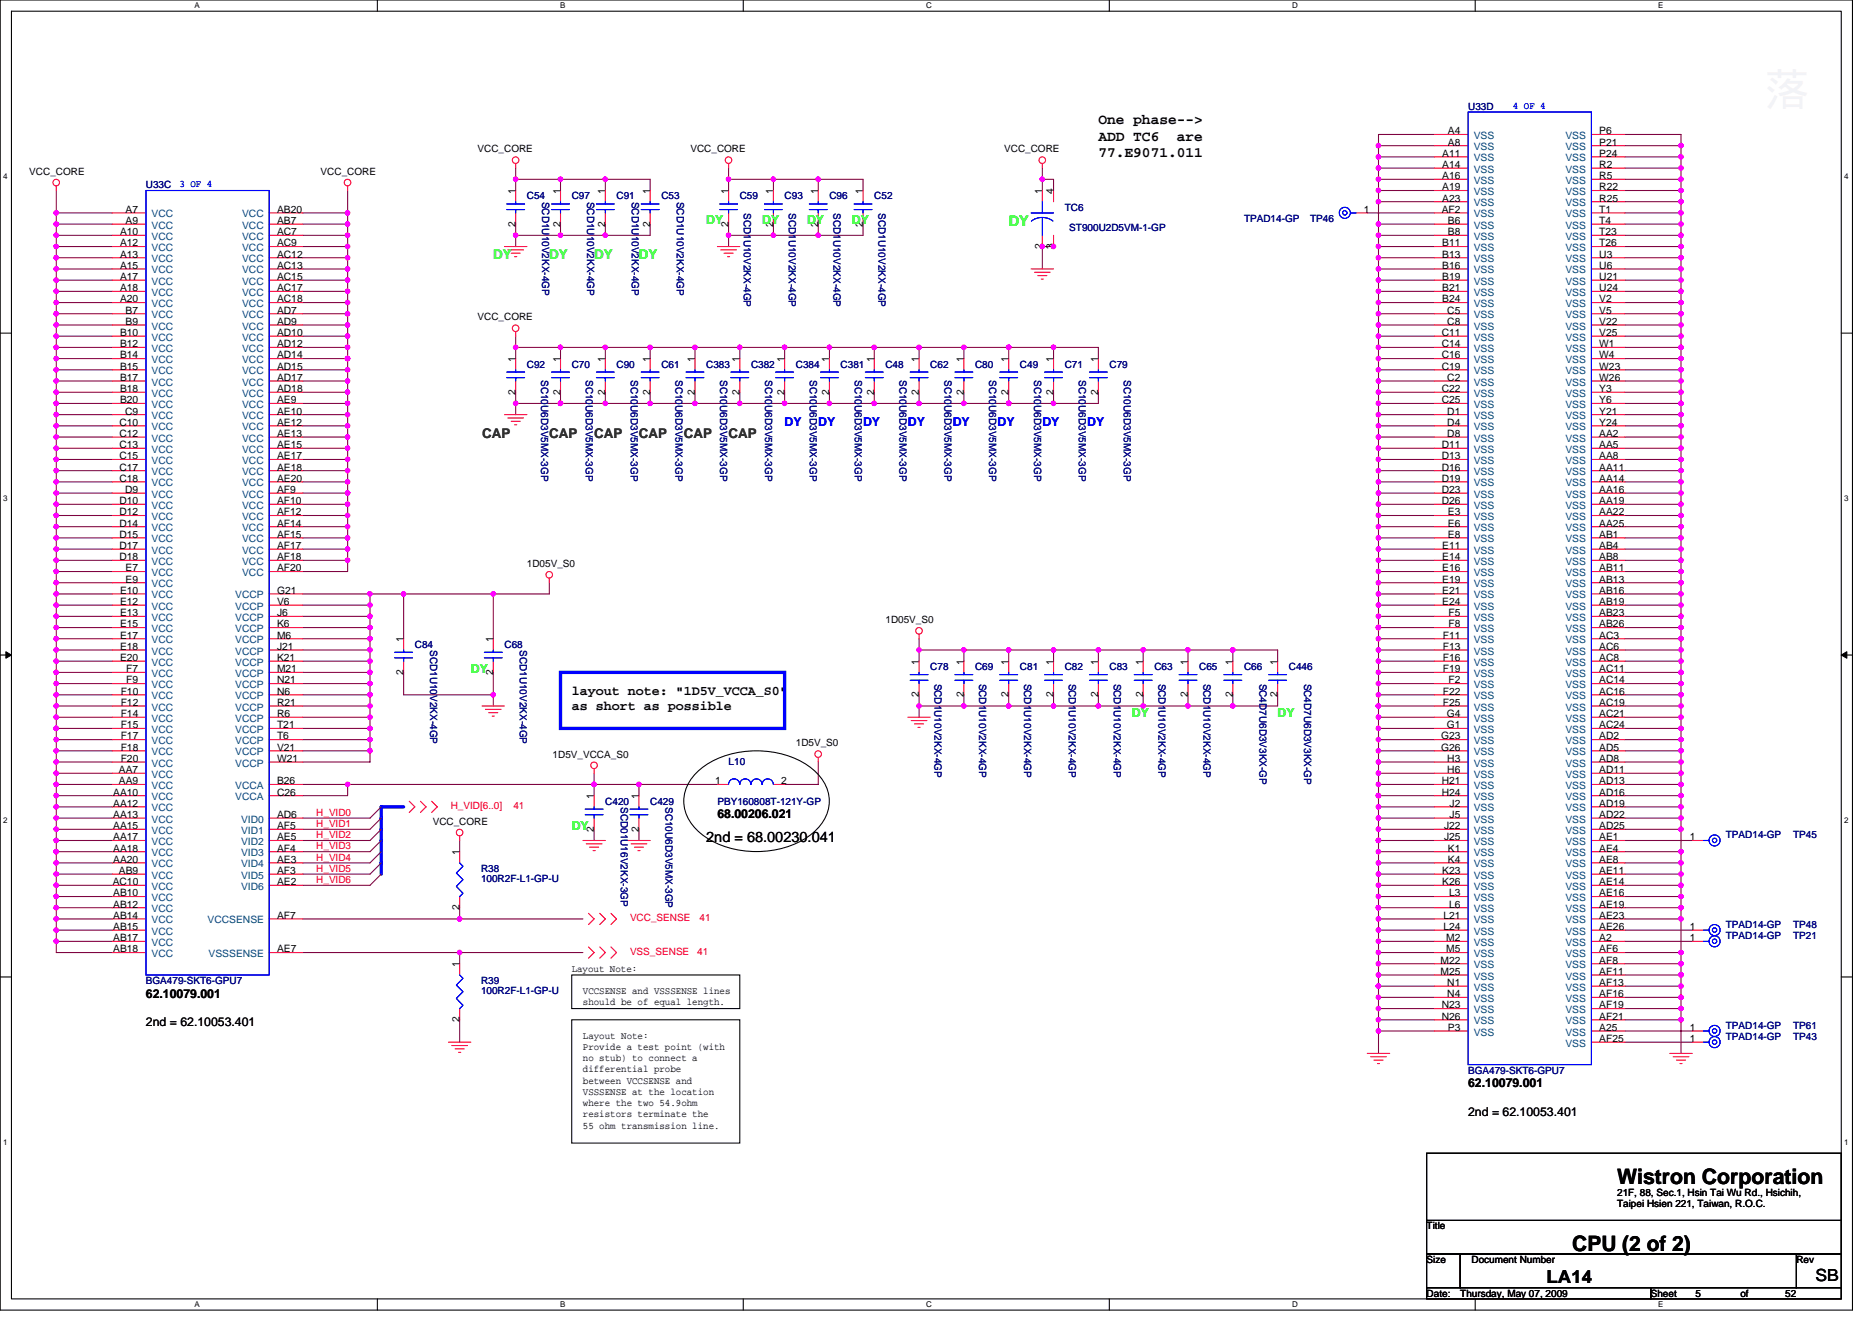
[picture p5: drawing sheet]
<svg xmlns="http://www.w3.org/2000/svg" width="297mm" height="210mm" viewBox="0 0 297 210" stroke-linecap="round" stroke-linejoin="round" font-family="sans-serif">
<defs><g id="words">
<g font-size="3.4">
<text x="256.6" y="187.9">Wistron Corporation</text>
<text x="249.5" y="198.5">CPU (2 of 2)</text>
</g>
<text font-size="2.8" x="245.4" y="203.6">LA14</text>
<text font-size="2.6" x="288.1" y="203.3">SB</text>
<g font-size="2.3">
<text x="174.3" y="19.7">One phase--&gt;</text>
<text x="174.3" y="22.3">ADD TC6</text>
<text x="186.7" y="22.3">are</text>
<text x="174.3" y="25">77.E9071.011</text>
<text x="112.1" y="133.6">2nd = 68.00230.041</text>
</g>
<text font-size="2.3" fill="#0f0" x="160.1" y="35.9">DY</text>
<g font-size="2.1" fill="#0f0">
<text x="78.3" y="41.1">DY</text>
<text x="87.2" y="41.1">DY</text>
<text x="94.3" y="41.1">DY</text>
<text x="101.4" y="41.1">DY</text>
</g>
<g font-size="2.1" fill="#008000">
<text x="76.5" y="69.5">CAP</text>
<text x="87.2" y="69.5">CAP</text>
<text x="94.3" y="69.5">CAP</text>
<text x="101.4" y="69.5">CAP</text>
<text x="108.5" y="69.5">CAP</text>
<text x="115.6" y="69.5">CAP</text>
</g>
<g font-size="2.1">
<text x="90.7" y="110.2">layout note: &quot;1D5V_VCCA_S0&quot;</text>
<text x="90.7" y="112.6">as short as possible</text>
</g>
<g font-size="1.9" fill="#0f0">
<text x="112.1" y="35.6">DY</text>
<text x="120.9" y="35.6">DY</text>
<text x="128.1" y="35.6">DY</text>
<text x="135.2" y="35.6">DY</text>
<text x="74.7" y="106.7">DY</text>
<text x="179.6" y="113.8">DY</text>
<text x="202.7" y="113.8">DY</text>
<text x="90.7" y="131.6">DY</text>
</g>
<g font-size="1.9" fill="#00f">
<text x="124.5" y="67.6">DY</text>
<text x="129.8" y="67.6">DY</text>
<text x="136.9" y="67.6">DY</text>
<text x="144.1" y="67.6">DY</text>
<text x="151.2" y="67.6">DY</text>
<text x="158.3" y="67.6">DY</text>
<text x="165.4" y="67.6">DY</text>
<text x="172.5" y="67.6">DY</text>
</g>
<g font-size="1.9">
<text x="113.8" y="129.8">68.00206.021</text>
<text x="23.2" y="158.3">62.10079.001</text>
<text x="23.2" y="162.8">2nd = 62.10053.401</text>
<text x="233" y="172.5">62.10079.001</text>
<text x="233" y="177.1">2nd = 62.10053.401</text>
</g>
<g font-size="1.6" fill="#000080">
<text x="233" y="17.4">U33D</text>
<text x="23.2" y="29.9">U33C</text>
<text x="83.6" y="31.6">C54</text>
<text x="86" y="32" transform="rotate(90 86 32)">SCD1U10V2KX-4GP</text>
<text x="90.7" y="31.6">C97</text>
<text x="93.2" y="32" transform="rotate(90 93.2 32)">SCD1U10V2KX-4GP</text>
<text x="97.8" y="31.6">C91</text>
<text x="100.3" y="32" transform="rotate(90 100.3 32)">SCD1U10V2KX-4GP</text>
<text x="104.9" y="31.6">C53</text>
<text x="107.4" y="32" transform="rotate(90 107.4 32)">SCD1U10V2KX-4GP</text>
<text x="117.4" y="31.6">C59</text>
<text x="118" y="33.8" transform="rotate(90 118 33.8)">SCD1U10V2KX-4GP</text>
<text x="124.5" y="31.6">C93</text>
<text x="125.2" y="33.8" transform="rotate(90 125.2 33.8)">SCD1U10V2KX-4GP</text>
<text x="131.6" y="31.6">C96</text>
<text x="132.3" y="33.8" transform="rotate(90 132.3 33.8)">SCD1U10V2KX-4GP</text>
<text x="138.7" y="31.6">C52</text>
<text x="139.4" y="33.8" transform="rotate(90 139.4 33.8)">SCD1U10V2KX-4GP</text>
<text x="168.9" y="33.4">TC6</text>
<text x="197.4" y="35.2">TPAD14-GP</text>
<text x="207.9" y="35.2">TP46</text>
<text x="169.7" y="36.6">ST900U2D5VM-1-GP</text>
<text x="83.6" y="58.3">C92</text>
<text x="90.7" y="58.3">C70</text>
<text x="97.8" y="58.3">C90</text>
<text x="104.9" y="58.3">C61</text>
<text x="112.1" y="58.3">C383</text>
<text x="119.2" y="58.3">C382</text>
<text x="126.3" y="58.3">C384</text>
<text x="133.4" y="58.3">C381</text>
<text x="140.5" y="58.3">C48</text>
<text x="147.6" y="58.3">C62</text>
<text x="154.7" y="58.3">C80</text>
<text x="161.8" y="58.3">C49</text>
<text x="168.9" y="58.3">C71</text>
<text x="176.1" y="58.3">C79</text>
<text x="85.8" y="60.3" transform="rotate(90 85.8 60.3)">SC10U6D3V5MX-3GP</text>
<text x="93" y="60.3" transform="rotate(90 93 60.3)">SC10U6D3V5MX-3GP</text>
<text x="100.1" y="60.3" transform="rotate(90 100.1 60.3)">SC10U6D3V5MX-3GP</text>
<text x="107.2" y="60.3" transform="rotate(90 107.2 60.3)">SC10U6D3V5MX-3GP</text>
<text x="114.3" y="60.3" transform="rotate(90 114.3 60.3)">SC10U6D3V5MX-3GP</text>
<text x="121.4" y="60.3" transform="rotate(90 121.4 60.3)">SC10U6D3V5MX-3GP</text>
<text x="128.5" y="60.3" transform="rotate(90 128.5 60.3)">SC10U6D3V5MX-3GP</text>
<text x="135.6" y="60.3" transform="rotate(90 135.6 60.3)">SC10U6D3V5MX-3GP</text>
<text x="142.7" y="60.3" transform="rotate(90 142.7 60.3)">SC10U6D3V5MX-3GP</text>
<text x="149.9" y="60.3" transform="rotate(90 149.9 60.3)">SC10U6D3V5MX-3GP</text>
<text x="157" y="60.3" transform="rotate(90 157 60.3)">SC10U6D3V5MX-3GP</text>
<text x="164.1" y="60.3" transform="rotate(90 164.1 60.3)">SC10U6D3V5MX-3GP</text>
<text x="171.2" y="60.3" transform="rotate(90 171.2 60.3)">SC10U6D3V5MX-3GP</text>
<text x="178.3" y="60.3" transform="rotate(90 178.3 60.3)">SC10U6D3V5MX-3GP</text>
<text x="65.8" y="102.8">C84</text>
<text x="68.3" y="103.1" transform="rotate(90 68.3 103.1)">SCD1U10V2KX-4GP</text>
<text x="80" y="102.8">C68</text>
<text x="82.5" y="103.1" transform="rotate(90 82.5 103.1)">SCD1U10V2KX-4GP</text>
<text x="147.6" y="106.3">C78</text>
<text x="154.7" y="106.3">C69</text>
<text x="161.8" y="106.3">C81</text>
<text x="168.9" y="106.3">C82</text>
<text x="176.1" y="106.3">C83</text>
<text x="183.2" y="106.3">C63</text>
<text x="190.3" y="106.3">C65</text>
<text x="197.4" y="106.3">C66</text>
<text x="204.5" y="106.3">C446</text>
<text x="148.3" y="108.5" transform="rotate(90 148.3 108.5)">SCD1U10V2KX-4GP</text>
<text x="155.4" y="108.5" transform="rotate(90 155.4 108.5)">SCD1U10V2KX-4GP</text>
<text x="162.5" y="108.5" transform="rotate(90 162.5 108.5)">SCD1U10V2KX-4GP</text>
<text x="169.6" y="108.5" transform="rotate(90 169.6 108.5)">SCD1U10V2KX-4GP</text>
<text x="176.7" y="108.5" transform="rotate(90 176.7 108.5)">SCD1U10V2KX-4GP</text>
<text x="183.8" y="108.5" transform="rotate(90 183.8 108.5)">SCD1U10V2KX-4GP</text>
<text x="190.9" y="108.5" transform="rotate(90 190.9 108.5)">SCD1U10V2KX-4GP</text>
<text x="199.8" y="108.5" transform="rotate(90 199.8 108.5)">SC4D7U6D3V3KX-GP</text>
<text x="206.9" y="108.5" transform="rotate(90 206.9 108.5)">SC4D7U6D3V3KX-GP</text>
<text x="115.6" y="121.4">L10</text>
<text x="96.1" y="127.7">C420</text>
<text x="98.5" y="128" transform="rotate(90 98.5 128)">SCD01U16V2KX-3GP</text>
<text x="103.2" y="127.7">C429</text>
<text x="105.6" y="128" transform="rotate(90 105.6 128)">SC10U6D3V5MX-3GP</text>
<text x="113.8" y="127.7">PBY160808T-121Y-GP</text>
<text x="273.9" y="133">TPAD14-GP</text>
<text x="284.5" y="133">TP45</text>
<text x="76.3" y="138.3">R38</text>
<text x="76.3" y="139.9">100R2F-L1-GP-U</text>
<text x="273.9" y="147.2">TPAD14-GP</text>
<text x="273.9" y="149">TPAD14-GP</text>
<text x="284.5" y="147.2">TP48</text>
<text x="284.5" y="149">TP21</text>
<text x="23.2" y="156.1">BGA479-SKT6-GPU7</text>
<text x="76.3" y="156.1">R39</text>
<text x="76.3" y="157.7">100R2F-L1-GP-U</text>
<text x="273.9" y="165">TPAD14-GP</text>
<text x="273.9" y="163.2">TPAD14-GP</text>
<text x="284.5" y="165">TP43</text>
<text x="284.5" y="163.2">TP61</text>
<text x="233" y="170.3">BGA479-SKT6-GPU7</text>
</g>
<g font-size="1.6" fill="#00f">
<text x="240.1" y="17.3">4 OF 4</text>
<text x="28.5" y="29.7">3 OF 4</text>
</g>
<g font-size="1.6">
<text x="229.7" y="21.3">A4</text>
<text x="229.7" y="23.1">A8</text>
<text x="253.8" y="21.3">P6</text>
<text x="253.8" y="23.1">P21</text>
<text x="4.7" y="27.7">VCC_CORE</text>
<text x="50.9" y="27.7">VCC_CORE</text>
<text x="75.8" y="24.2">VCC_CORE</text>
<text x="109.6" y="24.2">VCC_CORE</text>
<text x="159.3" y="24.2">VCC_CORE</text>
<text x="228.9" y="24.9">A11</text>
<text x="228.9" y="26.6">A14</text>
<text x="228.9" y="28.4">A16</text>
<text x="253.8" y="24.9">P24</text>
<text x="253.8" y="26.6">R2</text>
<text x="253.8" y="28.4">R5</text>
<text x="19.9" y="33.8">A7</text>
<text x="19.9" y="35.5">A9</text>
<text x="44" y="33.8">AB20</text>
<text x="44" y="35.5">AB7</text>
<text x="81.8" y="35.9" transform="rotate(-90 81.8 35.9)">2</text>
<text x="81.8" y="30.8" transform="rotate(-90 81.8 30.8)">1</text>
<text x="88.9" y="35.9" transform="rotate(-90 88.9 35.9)">2</text>
<text x="88.9" y="30.8" transform="rotate(-90 88.9 30.8)">1</text>
<text x="96" y="35.9" transform="rotate(-90 96 35.9)">2</text>
<text x="96" y="30.8" transform="rotate(-90 96 30.8)">1</text>
<text x="103.1" y="35.9" transform="rotate(-90 103.1 35.9)">2</text>
<text x="103.1" y="30.8" transform="rotate(-90 103.1 30.8)">1</text>
<text x="115.6" y="35.9" transform="rotate(-90 115.6 35.9)">2</text>
<text x="115.6" y="30.8" transform="rotate(-90 115.6 30.8)">1</text>
<text x="122.7" y="35.9" transform="rotate(-90 122.7 35.9)">2</text>
<text x="122.7" y="30.8" transform="rotate(-90 122.7 30.8)">1</text>
<text x="129.8" y="35.9" transform="rotate(-90 129.8 35.9)">2</text>
<text x="129.8" y="30.8" transform="rotate(-90 129.8 30.8)">1</text>
<text x="136.9" y="35.9" transform="rotate(-90 136.9 35.9)">2</text>
<text x="136.9" y="30.8" transform="rotate(-90 136.9 30.8)">1</text>
<text x="165.4" y="30.8" transform="rotate(-90 165.4 30.8)">1</text>
<text x="167.1" y="30.8" transform="rotate(-90 167.1 30.8)">4</text>
<text x="216.4" y="33.8">1</text>
<text x="228.8" y="33.8">AF2</text>
<text x="228.9" y="30.2">A19</text>
<text x="228.9" y="32">A23</text>
<text x="229.7" y="35.5">B6</text>
<text x="253.8" y="30.2">R22</text>
<text x="253.8" y="32">R25</text>
<text x="253.8" y="33.8">T1</text>
<text x="253.8" y="35.5">T4</text>
<text x="19" y="37.3">A10</text>
<text x="19" y="39.1">A12</text>
<text x="19" y="40.9">A13</text>
<text x="44" y="37.3">AC7</text>
<text x="44" y="39.1">AC9</text>
<text x="44" y="40.9">AC12</text>
<text x="165.4" y="39.5" transform="rotate(-90 165.4 39.5)">2</text>
<text x="167.1" y="39.5" transform="rotate(-90 167.1 39.5)">3</text>
<text x="228.9" y="39.1">B11</text>
<text x="228.9" y="40.9">B13</text>
<text x="229.7" y="37.3">B8</text>
<text x="253.8" y="37.3">T23</text>
<text x="253.8" y="39.1">T26</text>
<text x="253.8" y="40.9">U3</text>
<text x="19" y="42.7">A15</text>
<text x="19" y="44.4">A17</text>
<text x="19" y="46.2">A18</text>
<text x="19" y="48">A20</text>
<text x="44" y="42.7">AC13</text>
<text x="44" y="44.4">AC15</text>
<text x="44" y="46.2">AC17</text>
<text x="44" y="48">AC18</text>
<text x="228.9" y="42.7">B16</text>
<text x="228.9" y="44.4">B19</text>
<text x="228.9" y="46.2">B21</text>
<text x="228.9" y="48">B24</text>
<text x="253.8" y="42.7">U6</text>
<text x="253.8" y="44.4">U21</text>
<text x="253.8" y="46.2">U24</text>
<text x="253.8" y="48">V2</text>
<text x="19" y="53.3">B10</text>
<text x="19.9" y="49.8">B7</text>
<text x="19.9" y="51.5">B9</text>
<text x="44" y="49.8">AD7</text>
<text x="44" y="51.5">AD9</text>
<text x="44" y="53.3">AD10</text>
<text x="75.8" y="50.8">VCC_CORE</text>
<text x="228.8" y="53.3">C11</text>
<text x="229.7" y="49.8">C5</text>
<text x="229.7" y="51.5">C8</text>
<text x="253.8" y="49.8">V5</text>
<text x="253.8" y="51.5">V22</text>
<text x="253.8" y="53.3">V25</text>
<text x="19" y="55.1">B12</text>
<text x="19" y="56.9">B14</text>
<text x="19" y="58.7">B15</text>
<text x="44" y="55.1">AD12</text>
<text x="44" y="56.9">AD14</text>
<text x="44" y="58.7">AD15</text>
<text x="81.8" y="57.4" transform="rotate(-90 81.8 57.4)">1</text>
<text x="88.9" y="57.4" transform="rotate(-90 88.9 57.4)">1</text>
<text x="96" y="57.4" transform="rotate(-90 96 57.4)">1</text>
<text x="103.1" y="57.4" transform="rotate(-90 103.1 57.4)">1</text>
<text x="110.3" y="57.4" transform="rotate(-90 110.3 57.4)">1</text>
<text x="117.4" y="57.4" transform="rotate(-90 117.4 57.4)">1</text>
<text x="124.5" y="57.4" transform="rotate(-90 124.5 57.4)">1</text>
<text x="131.6" y="57.4" transform="rotate(-90 131.6 57.4)">1</text>
<text x="138.7" y="57.4" transform="rotate(-90 138.7 57.4)">1</text>
<text x="145.8" y="57.4" transform="rotate(-90 145.8 57.4)">1</text>
<text x="152.9" y="57.4" transform="rotate(-90 152.9 57.4)">1</text>
<text x="160" y="57.4" transform="rotate(-90 160 57.4)">1</text>
<text x="167.1" y="57.4" transform="rotate(-90 167.1 57.4)">1</text>
<text x="174.3" y="57.4" transform="rotate(-90 174.3 57.4)">1</text>
<text x="228.8" y="55.1">C14</text>
<text x="228.8" y="56.9">C16</text>
<text x="228.8" y="58.7">C19</text>
<text x="253.8" y="55.1">W1</text>
<text x="253.8" y="56.9">W4</text>
<text x="253.8" y="58.7">W23</text>
<text x="19" y="60.4">B17</text>
<text x="19" y="62.2">B18</text>
<text x="19" y="64">B20</text>
<text x="19.9" y="65.8">C9</text>
<text x="44" y="60.4">AD17</text>
<text x="44" y="62.2">AD18</text>
<text x="44" y="64">AE9</text>
<text x="44" y="65.8">AE10</text>
<text x="81.8" y="62.6" transform="rotate(-90 81.8 62.6)">2</text>
<text x="88.9" y="62.6" transform="rotate(-90 88.9 62.6)">2</text>
<text x="96" y="62.6" transform="rotate(-90 96 62.6)">2</text>
<text x="103.1" y="62.6" transform="rotate(-90 103.1 62.6)">2</text>
<text x="110.3" y="62.6" transform="rotate(-90 110.3 62.6)">2</text>
<text x="117.4" y="62.6" transform="rotate(-90 117.4 62.6)">2</text>
<text x="124.5" y="62.6" transform="rotate(-90 124.5 62.6)">2</text>
<text x="131.6" y="62.6" transform="rotate(-90 131.6 62.6)">2</text>
<text x="138.7" y="62.6" transform="rotate(-90 138.7 62.6)">2</text>
<text x="145.8" y="62.6" transform="rotate(-90 145.8 62.6)">2</text>
<text x="152.9" y="62.6" transform="rotate(-90 152.9 62.6)">2</text>
<text x="160" y="62.6" transform="rotate(-90 160 62.6)">2</text>
<text x="167.1" y="62.6" transform="rotate(-90 167.1 62.6)">2</text>
<text x="174.3" y="62.6" transform="rotate(-90 174.3 62.6)">2</text>
<text x="228.8" y="62.2">C22</text>
<text x="228.8" y="64">C25</text>
<text x="229.7" y="60.4">C2</text>
<text x="229.7" y="65.8">D1</text>
<text x="253.8" y="60.4">W26</text>
<text x="253.8" y="62.2">Y3</text>
<text x="253.8" y="64">Y6</text>
<text x="253.8" y="65.8">Y21</text>
<text x="19" y="67.5">C10</text>
<text x="19" y="69.3">C12</text>
<text x="19" y="71.1">C13</text>
<text x="44" y="67.5">AE12</text>
<text x="44" y="69.3">AE13</text>
<text x="44" y="71.1">AE15</text>
<text x="228.8" y="71.1">D11</text>
<text x="229.7" y="67.5">D4</text>
<text x="229.7" y="69.3">D8</text>
<text x="253.8" y="67.5">Y24</text>
<text x="253.8" y="69.3">AA2</text>
<text x="253.8" y="71.1">AA5</text>
<text x="19" y="72.9">C15</text>
<text x="19" y="74.7">C17</text>
<text x="19" y="76.4">C18</text>
<text x="44" y="72.9">AE17</text>
<text x="44" y="74.7">AE18</text>
<text x="44" y="76.4">AE20</text>
<text x="228.8" y="72.9">D13</text>
<text x="228.8" y="74.7">D16</text>
<text x="228.8" y="76.4">D19</text>
<text x="253.8" y="72.9">AA8</text>
<text x="253.8" y="74.7">AA11</text>
<text x="253.8" y="76.4">AA14</text>
<text x="19" y="80">D10</text>
<text x="19" y="81.8">D12</text>
<text x="19" y="83.5">D14</text>
<text x="19.9" y="78.2">D9</text>
<text x="44" y="78.2">AF9</text>
<text x="44" y="80">AF10</text>
<text x="44" y="81.8">AF12</text>
<text x="44" y="83.5">AF14</text>
<text x="228.8" y="78.2">D23</text>
<text x="228.8" y="80">D26</text>
<text x="229.7" y="81.8">E3</text>
<text x="229.7" y="83.5">E6</text>
<text x="253.8" y="78.2">AA16</text>
<text x="253.8" y="80">AA19</text>
<text x="253.8" y="81.8">AA22</text>
<text x="253.8" y="83.5">AA25</text>
<text x="19" y="85.3">D15</text>
<text x="19" y="87.1">D17</text>
<text x="19" y="88.9">D18</text>
<text x="44" y="85.3">AF15</text>
<text x="44" y="87.1">AF17</text>
<text x="44" y="88.9">AF18</text>
<text x="83.6" y="90">1D05V_S0</text>
<text x="228.9" y="87.1">E11</text>
<text x="228.9" y="88.9">E14</text>
<text x="229.7" y="85.3">E8</text>
<text x="253.8" y="85.3">AB1</text>
<text x="253.8" y="87.1">AB4</text>
<text x="253.8" y="88.9">AB8</text>
<text x="19" y="94.2">E10</text>
<text x="19" y="96">E12</text>
<text x="19.9" y="90.7">E7</text>
<text x="19.9" y="92.4">E9</text>
<text x="44" y="94.2">G21</text>
<text x="44" y="96">V6</text>
<text x="44" y="90.7">AF20</text>
<text x="228.9" y="90.7">E16</text>
<text x="228.9" y="92.4">E19</text>
<text x="228.9" y="94.2">E21</text>
<text x="228.9" y="96">E24</text>
<text x="253.8" y="90.7">AB11</text>
<text x="253.8" y="92.4">AB13</text>
<text x="253.8" y="94.2">AB16</text>
<text x="253.8" y="96">AB19</text>
<text x="19" y="97.8">E13</text>
<text x="19" y="99.5">E15</text>
<text x="19" y="101.3">E17</text>
<text x="44" y="97.8">J6</text>
<text x="44" y="99.5">K6</text>
<text x="44" y="101.3">M6</text>
<text x="64" y="101.9" transform="rotate(-90 64 101.9)">1</text>
<text x="78.2" y="101.9" transform="rotate(-90 78.2 101.9)">1</text>
<text x="140.5" y="98.8">1D05V_S0</text>
<text x="229" y="101.3">F11</text>
<text x="229.8" y="97.8">F5</text>
<text x="229.8" y="99.5">F8</text>
<text x="253.8" y="97.8">AB23</text>
<text x="253.8" y="99.5">AB26</text>
<text x="253.8" y="101.3">AC3</text>
<text x="19" y="103.1">E18</text>
<text x="19" y="104.9">E20</text>
<text x="20" y="106.7">F7</text>
<text x="44" y="103.1">J21</text>
<text x="44" y="104.9">K21</text>
<text x="44" y="106.7">M21</text>
<text x="64" y="107.1" transform="rotate(-90 64 107.1)">2</text>
<text x="78.2" y="107.1" transform="rotate(-90 78.2 107.1)">2</text>
<text x="145.8" y="105.4" transform="rotate(-90 145.8 105.4)">1</text>
<text x="152.9" y="105.4" transform="rotate(-90 152.9 105.4)">1</text>
<text x="160" y="105.4" transform="rotate(-90 160 105.4)">1</text>
<text x="167.1" y="105.4" transform="rotate(-90 167.1 105.4)">1</text>
<text x="174.3" y="105.4" transform="rotate(-90 174.3 105.4)">1</text>
<text x="181.4" y="105.4" transform="rotate(-90 181.4 105.4)">1</text>
<text x="188.5" y="105.4" transform="rotate(-90 188.5 105.4)">1</text>
<text x="195.6" y="105.4" transform="rotate(-90 195.6 105.4)">1</text>
<text x="202.7" y="105.4" transform="rotate(-90 202.7 105.4)">1</text>
<text x="229" y="103.1">F13</text>
<text x="229" y="104.9">F16</text>
<text x="229" y="106.7">F19</text>
<text x="253.8" y="103.1">AC6</text>
<text x="253.8" y="104.9">AC8</text>
<text x="253.8" y="106.7">AC11</text>
<text x="19.2" y="110.2">F10</text>
<text x="19.2" y="112">F12</text>
<text x="19.2" y="113.8">F14</text>
<text x="20" y="108.4">F9</text>
<text x="44" y="110.2">N6</text>
<text x="44" y="108.4">N21</text>
<text x="44" y="113.8">R6</text>
<text x="44" y="112">R21</text>
<text x="145.8" y="110.6" transform="rotate(-90 145.8 110.6)">2</text>
<text x="152.9" y="110.6" transform="rotate(-90 152.9 110.6)">2</text>
<text x="160" y="110.6" transform="rotate(-90 160 110.6)">2</text>
<text x="167.1" y="110.6" transform="rotate(-90 167.1 110.6)">2</text>
<text x="174.3" y="110.6" transform="rotate(-90 174.3 110.6)">2</text>
<text x="181.4" y="110.6" transform="rotate(-90 181.4 110.6)">2</text>
<text x="188.5" y="110.6" transform="rotate(-90 188.5 110.6)">2</text>
<text x="195.6" y="110.6" transform="rotate(-90 195.6 110.6)">2</text>
<text x="202.7" y="110.6" transform="rotate(-90 202.7 110.6)">2</text>
<text x="229" y="110.2">F22</text>
<text x="229" y="112">F25</text>
<text x="229.6" y="113.8">G4</text>
<text x="229.8" y="108.4">F2</text>
<text x="253.8" y="108.4">AC14</text>
<text x="253.8" y="110.2">AC16</text>
<text x="253.8" y="112">AC19</text>
<text x="253.8" y="113.8">AC21</text>
<text x="19.2" y="115.5">F15</text>
<text x="19.2" y="117.3">F17</text>
<text x="19.2" y="119.1">F18</text>
<text x="44" y="117.3">T6</text>
<text x="44" y="115.5">T21</text>
<text x="44" y="119.1">V21</text>
<text x="126.3" y="118.4">1D5V_S0</text>
<text x="228.7" y="117.3">G23</text>
<text x="228.7" y="119.1">G26</text>
<text x="229.6" y="115.5">G1</text>
<text x="253.8" y="115.5">AC24</text>
<text x="253.8" y="117.3">AD2</text>
<text x="253.8" y="119.1">AD5</text>
<text x="18.9" y="122.7">AA7</text>
<text x="18.9" y="124.4">AA9</text>
<text x="19.2" y="120.9">F20</text>
<text x="44" y="120.9">W21</text>
<text x="44" y="124.4">B26</text>
<text x="87.7" y="120.2">1D5V_VCCA_S0</text>
<text x="113.5" y="124.4">1</text>
<text x="124" y="124.4">2</text>
<text x="228.8" y="124.4">H21</text>
<text x="229.7" y="120.9">H3</text>
<text x="229.7" y="122.7">H6</text>
<text x="253.8" y="120.9">AD8</text>
<text x="253.8" y="122.7">AD11</text>
<text x="253.8" y="124.4">AD13</text>
<text x="18" y="126.2">AA10</text>
<text x="18" y="128">AA12</text>
<text x="18" y="129.8">AA13</text>
<text x="18" y="131.6">AA15</text>
<text x="44" y="129.8">AD6</text>
<text x="44" y="131.6">AF5</text>
<text x="44" y="126.2">C26</text>
<text x="68.7" y="130.9">VCC_CORE</text>
<text x="94.3" y="132" transform="rotate(-90 94.3 132)">2</text>
<text x="94.3" y="126.8" transform="rotate(-90 94.3 126.8)">1</text>
<text x="101.4" y="132" transform="rotate(-90 101.4 132)">2</text>
<text x="101.4" y="126.8" transform="rotate(-90 101.4 126.8)">1</text>
<text x="228.8" y="126.2">H24</text>
<text x="229.1" y="131.6">J22</text>
<text x="230" y="128">J2</text>
<text x="230" y="129.8">J5</text>
<text x="253.8" y="126.2">AD16</text>
<text x="253.8" y="128">AD19</text>
<text x="253.8" y="129.8">AD22</text>
<text x="253.8" y="131.6">AD25</text>
<text x="18" y="133.3">AA17</text>
<text x="18" y="135.1">AA18</text>
<text x="18" y="136.9">AA20</text>
<text x="44" y="136.9">AE3</text>
<text x="44" y="133.3">AE5</text>
<text x="44" y="135.1">AF4</text>
<text x="72.9" y="135.7" transform="rotate(-90 72.9 135.7)">1</text>
<text x="229.1" y="133.3">J25</text>
<text x="229.7" y="135.1">K1</text>
<text x="229.7" y="136.9">K4</text>
<text x="253.8" y="133.3">AE1</text>
<text x="253.8" y="135.1">AE4</text>
<text x="253.8" y="136.9">AE8</text>
<text x="268.2" y="133.3">1</text>
<text x="17.9" y="140.4">AC10</text>
<text x="18" y="144">AB12</text>
<text x="18" y="142.2">AB10</text>
<text x="18.9" y="138.7">AB9</text>
<text x="44" y="140.4">AE2</text>
<text x="44" y="138.7">AF3</text>
<text x="228.9" y="138.7">K23</text>
<text x="228.9" y="140.4">K26</text>
<text x="229.9" y="142.2">L3</text>
<text x="229.9" y="144">L6</text>
<text x="253.8" y="138.7">AE11</text>
<text x="253.8" y="140.4">AE14</text>
<text x="253.8" y="142.2">AE16</text>
<text x="253.8" y="144">AE19</text>
<text x="18" y="145.8">AB14</text>
<text x="18" y="147.6">AB15</text>
<text x="18" y="149.3">AB17</text>
<text x="44" y="145.8">AF7</text>
<text x="72.9" y="144.4" transform="rotate(-90 72.9 144.4)">2</text>
<text x="229" y="145.8">L21</text>
<text x="229" y="147.6">L24</text>
<text x="229.5" y="149.3">M2</text>
<text x="253.8" y="145.8">AE23</text>
<text x="253.8" y="147.6">AE26</text>
<text x="253.8" y="149.3">A2</text>
<text x="268.2" y="147.6">1</text>
<text x="268.2" y="149.3">1</text>
<text x="18" y="151.1">AB18</text>
<text x="44" y="151.1">AE7</text>
<text x="72.9" y="153.4" transform="rotate(-90 72.9 153.4)">1</text>
<text x="90.7" y="154.2">Layout Note:</text>
<text x="228.6" y="152.9">M22</text>
<text x="228.6" y="154.7">M25</text>
<text x="229.5" y="151.1">M5</text>
<text x="253.8" y="151.1">AF6</text>
<text x="253.8" y="152.9">AF8</text>
<text x="253.8" y="154.7">AF11</text>
<text x="92.5" y="159.5">should be of equal length.</text>
<text x="92.5" y="157.7">VCCSENSE and VSSSENSE lines</text>
<text x="228.8" y="160">N23</text>
<text x="228.8" y="161.8">N26</text>
<text x="229.7" y="156.4">N1</text>
<text x="229.7" y="158.2">N4</text>
<text x="253.8" y="156.4">AF13</text>
<text x="253.8" y="158.2">AF16</text>
<text x="253.8" y="160">AF19</text>
<text x="253.8" y="161.8">AF21</text>
<text x="72.9" y="162.2" transform="rotate(-90 72.9 162.2)">2</text>
<text x="92.5" y="164.8">Layout Note:</text>
<text x="92.5" y="166.6">Provide a test point (with</text>
<text x="229.7" y="163.6">P3</text>
<text x="253.8" y="163.6">A25</text>
<text x="253.8" y="165.3">AF25</text>
<text x="268.2" y="165.3">1</text>
<text x="268.2" y="163.6">1</text>
<text x="92.5" y="168.4">no stub) to connect a</text>
<text x="92.5" y="170.2">differential probe</text>
<text x="92.5" y="171.9">between VCCSENSE and</text>
<text x="92.5" y="173.7">VSSSENSE at the location</text>
<text x="92.5" y="175.5">where the two 54.9ohm</text>
<text x="92.5" y="177.3">resistors terminate the</text>
<text x="92.5" y="179">55 ohm transmission line.</text>
<text x="256.6" y="189.7">21F, 88, Sec.1, Hsin Tai Wu Rd., Hsichih,</text>
<text x="256.6" y="191.5">Taipei Hsien 221, Taiwan, R.O.C.</text>
<text x="226.4" y="195.1">Title</text>
<text x="226.4" y="200.4">Size</text>
<text x="233.5" y="200.4">Document Number</text>
<text x="285" y="200.4">Rev</text>
<text x="226.4" y="205.7">Date:</text>
<text x="231.7" y="205.7">Thursday, May 07, 2009</text>
<text x="261.9" y="205.7">Sheet</text>
<text x="269" y="205.7">5</text>
<text x="276.2" y="205.7">of</text>
<text x="283.3" y="205.7">52</text>
</g>
<g font-size="1.6" fill="#004080">
<text x="233.8" y="22.1">VSS</text>
<text x="233.8" y="23.8">VSS</text>
<text x="248.4" y="22.1">VSS</text>
<text x="248.4" y="23.8">VSS</text>
<text x="233.8" y="25.6">VSS</text>
<text x="233.8" y="27.4">VSS</text>
<text x="233.8" y="29.2">VSS</text>
<text x="248.4" y="25.6">VSS</text>
<text x="248.4" y="27.4">VSS</text>
<text x="248.4" y="29.2">VSS</text>
<text x="24" y="34.5">VCC</text>
<text x="38.4" y="34.5">VCC</text>
<text x="233.8" y="34.5">VSS</text>
<text x="233.8" y="30.9">VSS</text>
<text x="233.8" y="32.7">VSS</text>
<text x="248.4" y="30.9">VSS</text>
<text x="248.4" y="32.7">VSS</text>
<text x="248.4" y="34.5">VSS</text>
<text x="24" y="36.3">VCC</text>
<text x="24" y="38.1">VCC</text>
<text x="24" y="39.8">VCC</text>
<text x="24" y="41.6">VCC</text>
<text x="38.4" y="36.3">VCC</text>
<text x="38.4" y="38.1">VCC</text>
<text x="38.4" y="39.8">VCC</text>
<text x="38.4" y="41.6">VCC</text>
<text x="233.8" y="36.3">VSS</text>
<text x="233.8" y="38.1">VSS</text>
<text x="233.8" y="39.8">VSS</text>
<text x="233.8" y="41.6">VSS</text>
<text x="248.4" y="36.3">VSS</text>
<text x="248.4" y="38.1">VSS</text>
<text x="248.4" y="39.8">VSS</text>
<text x="248.4" y="41.6">VSS</text>
<text x="24" y="43.4">VCC</text>
<text x="24" y="45.2">VCC</text>
<text x="24" y="46.9">VCC</text>
<text x="38.4" y="43.4">VCC</text>
<text x="38.4" y="45.2">VCC</text>
<text x="38.4" y="46.9">VCC</text>
<text x="233.8" y="43.4">VSS</text>
<text x="233.8" y="45.2">VSS</text>
<text x="233.8" y="46.9">VSS</text>
<text x="248.4" y="43.4">VSS</text>
<text x="248.4" y="45.2">VSS</text>
<text x="248.4" y="46.9">VSS</text>
<text x="24" y="48.7">VCC</text>
<text x="24" y="50.5">VCC</text>
<text x="24" y="52.3">VCC</text>
<text x="38.4" y="48.7">VCC</text>
<text x="38.4" y="50.5">VCC</text>
<text x="38.4" y="52.3">VCC</text>
<text x="233.8" y="48.7">VSS</text>
<text x="233.8" y="50.5">VSS</text>
<text x="233.8" y="52.3">VSS</text>
<text x="248.4" y="48.7">VSS</text>
<text x="248.4" y="50.5">VSS</text>
<text x="248.4" y="52.3">VSS</text>
<text x="24" y="54.1">VCC</text>
<text x="24" y="55.8">VCC</text>
<text x="24" y="57.6">VCC</text>
<text x="24" y="59.4">VCC</text>
<text x="38.4" y="54.1">VCC</text>
<text x="38.4" y="55.8">VCC</text>
<text x="38.4" y="57.6">VCC</text>
<text x="38.4" y="59.4">VCC</text>
<text x="233.8" y="54.1">VSS</text>
<text x="233.8" y="55.8">VSS</text>
<text x="233.8" y="57.6">VSS</text>
<text x="233.8" y="59.4">VSS</text>
<text x="248.4" y="54.1">VSS</text>
<text x="248.4" y="55.8">VSS</text>
<text x="248.4" y="57.6">VSS</text>
<text x="248.4" y="59.4">VSS</text>
<text x="24" y="61.2">VCC</text>
<text x="24" y="62.9">VCC</text>
<text x="24" y="64.7">VCC</text>
<text x="38.4" y="61.2">VCC</text>
<text x="38.4" y="62.9">VCC</text>
<text x="38.4" y="64.7">VCC</text>
<text x="233.8" y="61.2">VSS</text>
<text x="233.8" y="62.9">VSS</text>
<text x="233.8" y="64.7">VSS</text>
<text x="248.4" y="61.2">VSS</text>
<text x="248.4" y="62.9">VSS</text>
<text x="248.4" y="64.7">VSS</text>
<text x="24" y="66.5">VCC</text>
<text x="24" y="68.3">VCC</text>
<text x="24" y="70.1">VCC</text>
<text x="24" y="71.8">VCC</text>
<text x="38.4" y="66.5">VCC</text>
<text x="38.4" y="68.3">VCC</text>
<text x="38.4" y="70.1">VCC</text>
<text x="38.4" y="71.8">VCC</text>
<text x="233.8" y="66.5">VSS</text>
<text x="233.8" y="68.3">VSS</text>
<text x="233.8" y="70.1">VSS</text>
<text x="233.8" y="71.8">VSS</text>
<text x="248.4" y="66.5">VSS</text>
<text x="248.4" y="68.3">VSS</text>
<text x="248.4" y="70.1">VSS</text>
<text x="248.4" y="71.8">VSS</text>
<text x="24" y="73.6">VCC</text>
<text x="24" y="75.4">VCC</text>
<text x="24" y="77.2">VCC</text>
<text x="38.4" y="73.6">VCC</text>
<text x="38.4" y="75.4">VCC</text>
<text x="38.4" y="77.2">VCC</text>
<text x="233.8" y="73.6">VSS</text>
<text x="233.8" y="75.4">VSS</text>
<text x="233.8" y="77.2">VSS</text>
<text x="248.4" y="73.6">VSS</text>
<text x="248.4" y="75.4">VSS</text>
<text x="248.4" y="77.2">VSS</text>
<text x="24" y="79">VCC</text>
<text x="24" y="80.7">VCC</text>
<text x="24" y="82.5">VCC</text>
<text x="38.4" y="79">VCC</text>
<text x="38.4" y="80.7">VCC</text>
<text x="38.4" y="82.5">VCC</text>
<text x="233.8" y="79">VSS</text>
<text x="233.8" y="80.7">VSS</text>
<text x="233.8" y="82.5">VSS</text>
<text x="248.4" y="79">VSS</text>
<text x="248.4" y="80.7">VSS</text>
<text x="248.4" y="82.5">VSS</text>
<text x="24" y="84.3">VCC</text>
<text x="24" y="86.1">VCC</text>
<text x="24" y="87.8">VCC</text>
<text x="24" y="89.6">VCC</text>
<text x="38.4" y="84.3">VCC</text>
<text x="38.4" y="86.1">VCC</text>
<text x="38.4" y="87.8">VCC</text>
<text x="38.4" y="89.6">VCC</text>
<text x="233.8" y="84.3">VSS</text>
<text x="233.8" y="86.1">VSS</text>
<text x="233.8" y="87.8">VSS</text>
<text x="233.8" y="89.6">VSS</text>
<text x="248.4" y="84.3">VSS</text>
<text x="248.4" y="86.1">VSS</text>
<text x="248.4" y="87.8">VSS</text>
<text x="248.4" y="89.6">VSS</text>
<text x="24" y="91.4">VCC</text>
<text x="24" y="93.2">VCC</text>
<text x="24" y="95">VCC</text>
<text x="37.3" y="95">VCCP</text>
<text x="38.4" y="91.4">VCC</text>
<text x="233.8" y="91.4">VSS</text>
<text x="233.8" y="93.2">VSS</text>
<text x="233.8" y="95">VSS</text>
<text x="248.4" y="91.4">VSS</text>
<text x="248.4" y="93.2">VSS</text>
<text x="248.4" y="95">VSS</text>
<text x="24" y="96.7">VCC</text>
<text x="24" y="98.5">VCC</text>
<text x="24" y="100.3">VCC</text>
<text x="37.3" y="98.5">VCCP</text>
<text x="37.3" y="100.3">VCCP</text>
<text x="37.3" y="96.7">VCCP</text>
<text x="233.8" y="96.7">VSS</text>
<text x="233.8" y="98.5">VSS</text>
<text x="233.8" y="100.3">VSS</text>
<text x="248.4" y="96.7">VSS</text>
<text x="248.4" y="98.5">VSS</text>
<text x="248.4" y="100.3">VSS</text>
<text x="24" y="102.1">VCC</text>
<text x="24" y="103.8">VCC</text>
<text x="24" y="105.6">VCC</text>
<text x="24" y="107.4">VCC</text>
<text x="37.3" y="103.8">VCCP</text>
<text x="37.3" y="105.6">VCCP</text>
<text x="37.3" y="102.1">VCCP</text>
<text x="37.3" y="107.4">VCCP</text>
<text x="233.8" y="102.1">VSS</text>
<text x="233.8" y="103.8">VSS</text>
<text x="233.8" y="105.6">VSS</text>
<text x="233.8" y="107.4">VSS</text>
<text x="248.4" y="102.1">VSS</text>
<text x="248.4" y="103.8">VSS</text>
<text x="248.4" y="105.6">VSS</text>
<text x="248.4" y="107.4">VSS</text>
<text x="24" y="109.2">VCC</text>
<text x="24" y="111">VCC</text>
<text x="24" y="112.7">VCC</text>
<text x="37.3" y="111">VCCP</text>
<text x="37.3" y="109.2">VCCP</text>
<text x="37.3" y="112.7">VCCP</text>
<text x="233.8" y="109.2">VSS</text>
<text x="233.8" y="111">VSS</text>
<text x="233.8" y="112.7">VSS</text>
<text x="248.4" y="109.2">VSS</text>
<text x="248.4" y="111">VSS</text>
<text x="248.4" y="112.7">VSS</text>
<text x="24" y="114.5">VCC</text>
<text x="24" y="116.3">VCC</text>
<text x="24" y="118.1">VCC</text>
<text x="24" y="119.8">VCC</text>
<text x="37.3" y="114.5">VCCP</text>
<text x="37.3" y="118.1">VCCP</text>
<text x="37.3" y="116.3">VCCP</text>
<text x="37.3" y="119.8">VCCP</text>
<text x="233.8" y="114.5">VSS</text>
<text x="233.8" y="116.3">VSS</text>
<text x="233.8" y="118.1">VSS</text>
<text x="233.8" y="119.8">VSS</text>
<text x="248.4" y="114.5">VSS</text>
<text x="248.4" y="116.3">VSS</text>
<text x="248.4" y="118.1">VSS</text>
<text x="248.4" y="119.8">VSS</text>
<text x="24" y="123.4">VCC</text>
<text x="24" y="125.2">VCC</text>
<text x="24" y="121.6">VCC</text>
<text x="37.3" y="121.6">VCCP</text>
<text x="37.3" y="125.2">VCCA</text>
<text x="233.8" y="121.6">VSS</text>
<text x="233.8" y="123.4">VSS</text>
<text x="233.8" y="125.2">VSS</text>
<text x="248.4" y="121.6">VSS</text>
<text x="248.4" y="123.4">VSS</text>
<text x="248.4" y="125.2">VSS</text>
<text x="24" y="127">VCC</text>
<text x="24" y="128.7">VCC</text>
<text x="24" y="130.5">VCC</text>
<text x="37.3" y="127">VCCA</text>
<text x="38.2" y="130.5">VID0</text>
<text x="233.8" y="127">VSS</text>
<text x="233.8" y="128.7">VSS</text>
<text x="233.8" y="130.5">VSS</text>
<text x="248.4" y="127">VSS</text>
<text x="248.4" y="128.7">VSS</text>
<text x="248.4" y="130.5">VSS</text>
<text x="24" y="132.3">VCC</text>
<text x="24" y="134.1">VCC</text>
<text x="24" y="135.8">VCC</text>
<text x="24" y="137.6">VCC</text>
<text x="38.2" y="137.6">VID4</text>
<text x="38.2" y="134.1">VID2</text>
<text x="38.2" y="135.8">VID3</text>
<text x="38.2" y="132.3">VID1</text>
<text x="233.8" y="132.3">VSS</text>
<text x="233.8" y="134.1">VSS</text>
<text x="233.8" y="135.8">VSS</text>
<text x="233.8" y="137.6">VSS</text>
<text x="248.4" y="132.3">VSS</text>
<text x="248.4" y="134.1">VSS</text>
<text x="248.4" y="135.8">VSS</text>
<text x="248.4" y="137.6">VSS</text>
<text x="24" y="141.2">VCC</text>
<text x="24" y="139.4">VCC</text>
<text x="24" y="143">VCC</text>
<text x="38.2" y="141.2">VID6</text>
<text x="38.2" y="139.4">VID5</text>
<text x="233.8" y="139.4">VSS</text>
<text x="233.8" y="141.2">VSS</text>
<text x="233.8" y="143">VSS</text>
<text x="248.4" y="139.4">VSS</text>
<text x="248.4" y="141.2">VSS</text>
<text x="248.4" y="143">VSS</text>
<text x="24" y="144.7">VCC</text>
<text x="24" y="146.5">VCC</text>
<text x="24" y="148.3">VCC</text>
<text x="32.9" y="146.5">VCCSENSE</text>
<text x="233.8" y="144.7">VSS</text>
<text x="233.8" y="146.5">VSS</text>
<text x="233.8" y="148.3">VSS</text>
<text x="248.4" y="144.7">VSS</text>
<text x="248.4" y="146.5">VSS</text>
<text x="248.4" y="148.3">VSS</text>
<text x="24" y="150.1">VCC</text>
<text x="24" y="151.8">VCC</text>
<text x="33.1" y="151.8">VSSSENSE</text>
<text x="233.8" y="150.1">VSS</text>
<text x="233.8" y="151.8">VSS</text>
<text x="233.8" y="153.6">VSS</text>
<text x="233.8" y="155.4">VSS</text>
<text x="248.4" y="150.1">VSS</text>
<text x="248.4" y="151.8">VSS</text>
<text x="248.4" y="153.6">VSS</text>
<text x="248.4" y="155.4">VSS</text>
<text x="233.8" y="157.2">VSS</text>
<text x="233.8" y="159">VSS</text>
<text x="233.8" y="160.7">VSS</text>
<text x="248.4" y="157.2">VSS</text>
<text x="248.4" y="159">VSS</text>
<text x="248.4" y="160.7">VSS</text>
<text x="233.8" y="162.5">VSS</text>
<text x="233.8" y="164.3">VSS</text>
<text x="248.4" y="162.5">VSS</text>
<text x="248.4" y="164.3">VSS</text>
<text x="248.4" y="166.1">VSS</text>
</g>
<g font-size="1.6" fill="#f00">
<text x="50.2" y="129.4">H_VID0</text>
<text x="50.2" y="131.2">H_VID1</text>
<text x="71.5" y="128.4">H_VID[6..0]</text>
<text x="81.5" y="128.4">41</text>
<text x="50.2" y="133">H_VID2</text>
<text x="50.2" y="134.8">H_VID3</text>
<text x="50.2" y="136.5">H_VID4</text>
<text x="50.2" y="138.3">H_VID5</text>
<text x="50.2" y="140.1">H_VID6</text>
<text x="100" y="146.2">VCC_SENSE</text>
<text x="111" y="146.2">41</text>
<text x="100" y="151.5">VSS_SENSE</text>
<text x="110.6" y="151.5">41</text>
</g>
<g font-size="1.3">
<text x="30.8" y="1.3">A</text>
<text x="88.9" y="1.3">B</text>
<text x="147" y="1.3">C</text>
<text x="205" y="1.3">D</text>
<text x="263.1" y="1.3">E</text>
<text x=".5" y="28.4">4</text>
<text x="292.6" y="28.4">4</text>
<text x=".5" y="79.5">3</text>
<text x="292.6" y="79.5">3</text>
<text x=".5" y="130.6">2</text>
<text x="292.6" y="130.6">2</text>
<text x=".5" y="181.7">1</text>
<text x="292.6" y="181.7">1</text>
<text x="30.8" y="207.4">A</text>
<text x="88.9" y="207.4">B</text>
<text x="147" y="207.4">C</text>
<text x="205" y="207.4">D</text>
<text x="263.1" y="207.4">E</text>
</g>
</g></defs>
<path d="M0 0h293.9v207.9h-293.9zM1.8 1.8h290.4v204.3h-290.4z" fill="none" stroke="#000" stroke-width=".17"/>
<g fill="#fff">
<path d="M30.8 .2h.9v1.4h-.9z"/>
<path d="M30.8 206.3h.9v1.4h-.9z"/>
</g>
<path d="M59.9 0v1.8M59.9 206.1v1.8" fill="none" stroke="#000" stroke-width=".17"/>
<g fill="#fff">
<path d="M88.9 .2h.8v1.4h-.8z"/>
<path d="M88.9 206.3h.8v1.4h-.8z"/>
</g>
<path d="M117.9 0v1.8M117.9 206.1v1.8" fill="none" stroke="#000" stroke-width=".17"/>
<g fill="#fff">
<path d="M147 .2h.9v1.4h-.9z"/>
<path d="M147 206.3h.9v1.4h-.9z"/>
</g>
<path d="M176 0v1.8M176 206.1v1.8" fill="none" stroke="#000" stroke-width=".17"/>
<g fill="#fff">
<path d="M205 .2h.9v1.4h-.9z"/>
<path d="M205 206.3h.9v1.4h-.9z"/>
</g>
<path d="M234.1 0v1.8M234.1 206.1v1.8" fill="none" stroke="#000" stroke-width=".17"/>
<g fill="#fff">
<path d="M263.1 .2h.8v1.4h-.8z"/>
<path d="M263.1 206.3h.8v1.4h-.8z"/>
<path d="M.5 27.3h.7v1.4h-.7z"/>
<path d="M292.6 27.3h.7v1.4h-.7z"/>
<path d="M.5 78.4h.7v1.4h-.7z"/>
<path d="M292.6 78.4h.7v1.4h-.7z"/>
</g>
<path d="M0 52.9h1.8M292.2 52.9h1.7" fill="none" stroke="#000" stroke-width=".17"/>
<g fill="#fff">
<path d="M.5 129.5h.7v1.4h-.7z"/>
<path d="M292.6 129.5h.7v1.4h-.7z"/>
</g>
<path d="M0 103.9h1.8M292.2 103.9h1.7" fill="none" stroke="#000" stroke-width=".17"/>
<path d="M.9 103.4l.9 .5-.9 .5zM292.2 103.9l.8-.5v1z" fill="#000" stroke="#000" stroke-width=".16"/>
<g fill="#fff">
<path d="M.5 180.5h.7v1.4h-.7z"/>
<path d="M292.6 180.5h.7v1.4h-.7z"/>
</g>
<path d="M110.6 122.5a14.6 14.6 0 0 1 13.6-2.8 9.9 9.9 0 0 1 7 5.4 6.3 6.3 0 0 1-2.5 7.3 15.2 15.2 0 0 1-17.3 0 6.3 6.3 0 0 1-2.1-8.2zM0 155h1.8M90.7 154.7h26.7v5.3h-26.7zM292.2 155h1.7M90.7 161.8h26.7v19.6h-26.7zM226.4 199h5.3v5.3h-5.3zM226.4 183h65.8v10.6h-65.8zM226.4 193.6h65.8v5.4h-65.8zM231.7 199h53.3v5.3h-53.3zM285 199h7.2v5.3h-7.2zM226.4 204.3h35.5v1.8h-35.5zM261.9 204.3h30.3v1.8h-30.3z" fill="none" stroke="#000" stroke-width=".17"/>
<g fill="none" stroke="#800040" stroke-width=".17">
<path d="M8.9 35.6h8.9M8.9 39.1h8.9M8.9 37.3h8.9M8.9 33.8h8.9M8.9 30.2v28.5M48 35.6h7.2M48 39.1h7.2M48 37.3h7.2M48 33.8h7.2M55.2 30.2v60.5h-7.2M81.8 28.4h21.4v1.8M81.8 35.6v3.5"/>
<path d="M81.8 26.7v3.5M88.9 35.6v1.7M88.9 28.4v1.8M96.1 28.4v1.8M96.1 35.6v1.7M103.2 35.6v1.7h-21.4M115.6 28.4h21.3v1.8M115.6 26.7v3.5M115.6 35.6v3.5M122.7 35.6v1.7M122.7 28.4v1.8M129.8 28.4v1.8"/>
<path d="M129.8 35.6v1.7M136.9 35.6v1.7h-21.3M165.4 28.4h1.8v1.8M165.4 38.9v3.8M165.4 26.7v3.5M167.2 38.9v.2h-1.8M217 33.8h10.6M218.7 39.1h8.9M218.7 35.6h8.9M218.7 37.3h8.9M218.7 28.4h8.9M218.7 26.7h8.9"/>
<path d="M218.7 30.2h8.9M218.7 23.1h8.9M218.7 32h8.9M218.7 24.9h8.9M227.6 21.3h-8.9v58.7M257.8 32h8.9v1.8M257.8 35.6h8.9M257.8 39.1h8.9M257.8 37.3h8.9M257.8 33.8h8.9M257.8 28.4h8.9M257.8 26.7h8.9"/>
<path d="M257.8 30.2h8.9M257.8 24.9h8.9M257.8 21.3h8.9v10.7M257.8 23.1h8.9M266.7 33.8v133.3M8.9 40.9h8.9M8.9 55.1h8.9M8.9 48h8.9M8.9 49.8h8.9M8.9 42.7h8.9M8.9 44.4h8.9M8.9 53.3h8.9"/>
<path d="M8.9 51.6h8.9M8.9 46.2h8.9M8.9 58.7v1.8h8.9M8.9 56.9h8.9M8.9 58.7h8.9M48 56.9h7.2M48 58.7h7.2M48 40.9h7.2M48 48h7.2M48 49.8h7.2M48 42.7h7.2M48 44.5h7.2"/>
<path d="M48 51.6h7.2M48 46.2h7.2M48 55.1h7.2M48 53.3h7.2M81.8 55.1h92.5v1.8M81.8 53.3v3.6M88.9 55.1v1.8M96.1 55.1v1.8M103.2 55.1v1.8M110.3 55.1v1.8M117.4 55.1v1.8M124.5 55.1v1.8"/>
<path d="M131.6 55.1v1.8M138.7 55.1v1.8M145.8 55.1v1.8M152.9 55.1v1.8M160.1 55.1v1.8M167.2 55.1v1.8M218.7 56.9h8.9M218.7 40.9h8.9M218.7 42.7h8.9M218.7 58.7h8.9M218.7 55.1h8.9M218.7 48h8.9"/>
<path d="M218.7 49.8h8.9M218.7 44.4h8.9M218.7 53.3h8.9M218.7 51.6h8.9M218.7 46.2h8.9M257.8 56.9h8.9M257.8 58.7h8.9M257.8 40.9h8.9M257.8 55.1h8.9M257.8 48h8.9M257.8 49.8h8.9M257.8 42.7h8.9"/>
<path d="M257.8 44.4h8.9M257.8 53.3h8.9M257.8 51.6h8.9M257.8 46.2h8.9M8.9 69.3v1.8h8.9M8.9 71.1v28.5M8.9 74.7h8.9M8.9 72.9h8.9M8.9 76.5h8.9M8.9 78.2h8.9M8.9 60.5v8.8M8.9 67.6h8.9"/>
<path d="M8.9 69.3h8.9M8.9 64h8.9M8.9 65.8h8.9M8.9 62.2h8.9M48 74.7h7.2M48 72.9h7.2M48 67.6h7.2M48 69.3h7.2M48 64h7.2M48 65.8h7.2M48 62.2h7.2M48 76.5h7.2"/>
<path d="M48 78.2h7.2M48 60.5h7.2M48 71.1h7.2M81.8 62.2v3.6M88.9 62.2v1.8M96.1 62.2v1.8M103.2 62.2v1.8M110.3 62.2v1.8M117.4 62.2v1.8M124.5 62.2v1.8M131.6 62.2v1.8M138.7 62.2v1.8"/>
<path d="M145.8 62.2v1.8M152.9 62.2v1.8M160.1 62.2v1.8M167.2 62.2v1.8M174.3 62.2v1.8h-92.5M218.7 74.7h8.9M218.7 72.9h8.9M218.7 67.6h8.9M218.7 69.3h8.9M218.7 64h8.9M218.7 65.8h8.9M218.7 62.2h8.9"/>
<path d="M218.7 76.5h8.9M218.7 78.2h8.9M218.7 60.5h8.9M218.7 71.1h8.9M257.8 74.7h8.9M257.8 72.9h8.9M257.8 67.6h8.9M257.8 69.3h8.9M257.8 64h8.9M257.8 65.8h8.9M257.8 62.2h8.9M257.8 76.5h8.9"/>
<path d="M257.8 78.2h8.9M257.8 60.5h8.9M257.8 71.1h8.9M8.9 81.8h8.9M8.9 96h8.9M8.9 80h8.9M8.9 88.9h8.9M8.9 90.7h8.9M8.9 83.6h8.9M8.9 85.3h8.9M8.9 94.2h8.9M8.9 92.5h8.9"/>
<path d="M8.9 87.1h8.9M8.9 99.6v1.7h8.9M8.9 97.8h8.9M8.9 99.6h8.9M48 96h10.7M48 81.8h7.2M48 80h7.2M48 88.9h7.2M48 83.6h7.2M48 85.3h7.2M48 87.1h7.2M48 97.8h10.7"/>
<path d="M48 99.6h10.7M48 94.2h10.7v1.8M58.7 96v24.9h-10.7M58.7 94.2h5.3v7.1M78.3 94.2v7.1M87.2 92.5v1.7h-23.2M218.7 83.6h8.9M218.7 81.8v26.7M218.7 80v1.8h8.9M218.7 97.8h8.9M218.7 99.6h8.9M218.7 96h8.9"/>
<path d="M218.7 80h8.9M218.7 88.9h8.9M218.7 90.7h8.9M218.7 85.3h8.9M218.7 94.2h8.9M218.7 92.5h8.9M218.7 87.1h8.9M257.8 97.8h8.9M257.8 99.6h8.9M257.8 81.8h8.9M257.8 96h8.9M257.8 80h8.9"/>
<path d="M257.8 88.9h8.9M257.8 90.7h8.9M257.8 83.6h8.9M257.8 85.3h8.9M257.8 94.2h8.9M257.8 92.5h8.9M257.8 87.1h8.9M8.9 110.2v1.8h8.9M8.9 112v21.3M8.9 115.6h8.9M8.9 113.8h8.9M8.9 119.1h8.9"/>
<path d="M8.9 117.3h8.9M8.9 101.3v8.9M8.9 108.5h8.9M8.9 110.2h8.9M8.9 104.9h8.9M8.9 106.7h8.9M8.9 103.1h8.9M48 115.6h10.7M48 113.8h10.7M48 108.5h10.7M48 110.2h10.7M48 104.9h10.7"/>
<path d="M48 106.7h10.7M48 103.1h10.7M48 119.1h10.7M48 117.3h10.7M48 101.3h10.7M48 112h10.7M64 106.7v3.5h14.3M78.3 106.7v5.3M145.8 110.2v3.6M145.8 103.1h56.9v1.8M145.8 101.3v3.6M152.9 103.1v1.8"/>
<path d="M152.9 110.2v1.8M160.1 103.1v1.8M160.1 110.2v1.8M167.2 110.2v1.8M167.2 103.1v1.8M174.3 103.1v1.8M174.3 110.2v1.8M181.4 103.1v1.8M181.4 110.2v1.8M188.5 103.1v1.8M188.5 110.2v1.8M195.6 103.1v1.8"/>
<path d="M195.6 110.2v1.8M202.7 110.2v1.8h-56.9M218.7 110.2v19.6M218.7 108.5v1.7h8.9M218.7 115.6h8.9M218.7 113.8h8.9M218.7 108.5h8.9M218.7 104.9h8.9M218.7 106.7h8.9M218.7 103.1h8.9M218.7 119.1h8.9M218.7 117.3h8.9"/>
<path d="M218.7 101.3h8.9M218.7 112h8.9M257.8 115.6h8.9M257.8 113.8h8.9M257.8 108.5h8.9M257.8 110.2h8.9M257.8 104.9h8.9M257.8 106.7h8.9M257.8 103.1h8.9M257.8 119.1h8.9M257.8 117.3h8.9M257.8 101.3h8.9"/>
<path d="M257.8 112h8.9M8.9 133.3v1.8h8.9M8.9 128h8.9M8.9 126.2h8.9M8.9 120.9h8.9M8.9 133.3h8.9M8.9 122.7h8.9M8.9 129.8h8.9M8.9 136.9h8.9M8.9 135.1v12.5M8.9 124.5h8.9M8.9 131.6h8.9"/>
<path d="M8.9 138.7h8.9M48 124.5h7.2v1.7h-7.2M60.5 129.8l-1.8 1.8h-10.7M60.5 131.6l-1.8 1.7h-10.7M60.5 128l-1.8 1.8h-10.7M60.5 135.1l-1.8 1.8h-10.7M60.5 136.9l-1.8 1.8h-10.7M60.5 133.3l-1.8 1.8h-10.7M60.5 138.7l-1.8 1.8h-10.7M72.9 133.3v1.8M94.3 131.6v1.7M94.3 122.7v3.5"/>
<path d="M101.4 131.6v1.7M101.4 124.5v1.7M113.8 124.5h-58.6M129.8 120.9v3.6h-5.3M218.7 131.6v8.9M218.7 129.8v1.8h8.9M218.7 128h8.9M218.7 126.2h8.9M218.7 120.9h8.9M218.7 124.5h8.9M218.7 133.3h8.9M218.7 122.7h8.9"/>
<path d="M218.7 129.8h8.9M218.7 136.9h8.9M218.7 138.7h8.9M218.7 135.1h8.9M257.8 128h8.9M257.8 126.2h8.9M257.8 120.9h8.9M257.8 124.5h8.9M257.8 131.6h8.9M257.8 122.7h8.9M257.8 129.8h8.9M257.8 136.9h8.9"/>
<path d="M257.8 138.7h8.9M257.8 135.1h8.9M257.8 133.3h10.7M8.9 149.4v1.7h8.9M8.9 140.5h8.9M8.9 142.2h8.9M8.9 147.6h8.9M8.9 147.6v1.8h8.9M8.9 145.8h8.9M8.9 144h8.9M48 145.8h44.5M48 151.1h24.9v1.8"/>
<path d="M72.9 144v1.8M72.9 151.1h19.6M218.7 151.1h8.9M218.7 147.6h8.9M218.7 158.2h8.9M218.7 140.5v1.7h8.9M218.7 152.9v1.8h8.9M218.7 142.2v10.7M218.7 154.7v5.3M218.7 145.8h8.9M218.7 149.4h8.9M218.7 156.5h8.9"/>
<path d="M218.7 144h8.9M218.7 152.9h8.9M218.7 140.5h8.9M257.8 151.1h8.9M257.8 145.8h8.9M257.8 156.5h8.9M257.8 144h8.9M257.8 152.9h8.9M257.8 140.5h8.9M257.8 158.2h8.9M257.8 142.2h8.9M257.8 154.7h8.9"/>
<path d="M257.8 149.4h10.7M257.8 147.6h10.7M72.9 161.8v3.6M218.7 160v1.8h8.9M218.7 161.8v5.3M218.7 163.6h8.9M218.7 160h8.9M257.8 160h8.9M257.8 161.8h8.9M257.8 165.4h10.7M257.8 163.6h10.7"/>
</g>
<g fill="#f0f" stroke="#f0f" stroke-width=".17">
<circle cx="8.9" cy="76.4" r=".35"/>
<circle cx="8.9" cy="74.7" r=".35"/>
<circle cx="8.9" cy="72.9" r=".35"/>
<circle cx="8.9" cy="71.1" r=".35"/>
<circle cx="8.9" cy="69.3" r=".35"/>
<circle cx="8.9" cy="67.6" r=".35"/>
<circle cx="8.9" cy="65.8" r=".35"/>
<circle cx="8.9" cy="60.4" r=".35"/>
<circle cx="8.9" cy="58.7" r=".35"/>
<circle cx="8.9" cy="64" r=".35"/>
<circle cx="8.9" cy="62.2" r=".35"/>
<circle cx="8.9" cy="39.1" r=".35"/>
<circle cx="8.9" cy="37.3" r=".35"/>
<circle cx="8.9" cy="42.7" r=".35"/>
<circle cx="8.9" cy="40.9" r=".35"/>
<circle cx="8.9" cy="46.2" r=".35"/>
<circle cx="8.9" cy="44.4" r=".35"/>
<circle cx="8.9" cy="56.9" r=".35"/>
<circle cx="8.9" cy="55.1" r=".35"/>
<circle cx="8.9" cy="49.8" r=".35"/>
<circle cx="8.9" cy="48" r=".35"/>
<circle cx="8.9" cy="53.3" r=".35"/>
<circle cx="8.9" cy="51.5" r=".35"/>
<circle cx="8.9" cy="117.3" r=".35"/>
<circle cx="8.9" cy="115.6" r=".35"/>
<circle cx="8.9" cy="113.8" r=".35"/>
<circle cx="8.9" cy="112" r=".35"/>
<circle cx="8.9" cy="110.2" r=".35"/>
<circle cx="8.9" cy="108.4" r=".35"/>
<circle cx="8.9" cy="106.7" r=".35"/>
<circle cx="8.9" cy="101.3" r=".35"/>
<circle cx="8.9" cy="99.6" r=".35"/>
<circle cx="8.9" cy="104.9" r=".35"/>
<circle cx="8.9" cy="103.1" r=".35"/>
<circle cx="8.9" cy="80" r=".35"/>
<circle cx="8.9" cy="78.2" r=".35"/>
<circle cx="8.9" cy="83.6" r=".35"/>
<circle cx="8.9" cy="81.8" r=".35"/>
<circle cx="8.9" cy="87.1" r=".35"/>
<circle cx="8.9" cy="85.3" r=".35"/>
<circle cx="8.9" cy="97.8" r=".35"/>
<circle cx="8.9" cy="96" r=".35"/>
<circle cx="8.9" cy="90.7" r=".35"/>
<circle cx="8.9" cy="88.9" r=".35"/>
<circle cx="8.9" cy="94.2" r=".35"/>
<circle cx="8.9" cy="92.4" r=".35"/>
<circle cx="8.9" cy="124.4" r=".35"/>
<circle cx="8.9" cy="122.7" r=".35"/>
<circle cx="8.9" cy="138.7" r=".35"/>
<circle cx="8.9" cy="136.9" r=".35"/>
<circle cx="8.9" cy="131.6" r=".35"/>
<circle cx="8.9" cy="129.8" r=".35"/>
<circle cx="8.9" cy="120.9" r=".35"/>
<circle cx="8.9" cy="119.1" r=".35"/>
<circle cx="8.9" cy="135.1" r=".35"/>
<circle cx="8.9" cy="133.3" r=".35"/>
<circle cx="8.9" cy="128" r=".35"/>
<circle cx="8.9" cy="126.2" r=".35"/>
<circle cx="8.9" cy="35.5" r=".35"/>
<circle cx="8.9" cy="33.8" r=".35"/>
<circle cx="88.9" cy="28.4" r=".35"/>
<circle cx="96" cy="37.3" r=".35"/>
<circle cx="88.9" cy="37.3" r=".35"/>
<circle cx="218.7" cy="138.7" r=".35"/>
<circle cx="218.7" cy="136.9" r=".35"/>
<circle cx="218.7" cy="87.1" r=".35"/>
<circle cx="218.7" cy="85.3" r=".35"/>
<circle cx="218.7" cy="112" r=".35"/>
<circle cx="218.7" cy="110.2" r=".35"/>
<circle cx="218.7" cy="24.9" r=".35"/>
<circle cx="218.7" cy="106.7" r=".35"/>
<circle cx="218.7" cy="145.8" r=".35"/>
<circle cx="218.7" cy="144" r=".35"/>
<circle cx="218.7" cy="65.8" r=".35"/>
<circle cx="218.7" cy="104.9" r=".35"/>
<circle cx="218.7" cy="103.1" r=".35"/>
<circle cx="218.7" cy="53.3" r=".35"/>
<circle cx="218.7" cy="51.5" r=".35"/>
<circle cx="218.7" cy="72.9" r=".35"/>
<circle cx="218.7" cy="71.1" r=".35"/>
<circle cx="218.7" cy="83.6" r=".35"/>
<circle cx="218.7" cy="133.3" r=".35"/>
<circle cx="218.7" cy="131.6" r=".35"/>
<circle cx="218.7" cy="99.6" r=".35"/>
<circle cx="218.7" cy="156.5" r=".35"/>
<circle cx="218.7" cy="154.7" r=".35"/>
<circle cx="218.7" cy="69.3" r=".35"/>
<circle cx="218.7" cy="67.6" r=".35"/>
<circle cx="218.7" cy="113.8" r=".35"/>
<circle cx="218.7" cy="142.2" r=".35"/>
<circle cx="218.7" cy="28.4" r=".35"/>
<circle cx="218.7" cy="26.7" r=".35"/>
<circle cx="218.7" cy="120.9" r=".35"/>
<circle cx="218.7" cy="119.1" r=".35"/>
<circle cx="218.7" cy="101.3" r=".35"/>
<circle cx="218.7" cy="147.6" r=".35"/>
<circle cx="218.7" cy="80" r=".35"/>
<circle cx="218.7" cy="78.2" r=".35"/>
<circle cx="218.7" cy="90.7" r=".35"/>
<circle cx="218.7" cy="88.9" r=".35"/>
<circle cx="218.7" cy="94.2" r=".35"/>
<circle cx="218.7" cy="64" r=".35"/>
<circle cx="218.7" cy="62.2" r=".35"/>
<circle cx="218.7" cy="126.2" r=".35"/>
<circle cx="218.7" cy="128" r=".35"/>
<circle cx="218.7" cy="23.1" r=".35"/>
<circle cx="218.7" cy="49.8" r=".35"/>
<circle cx="218.7" cy="48" r=".35"/>
<circle cx="218.7" cy="39.1" r=".35"/>
<circle cx="218.7" cy="37.3" r=".35"/>
<circle cx="218.7" cy="32" r=".35"/>
<circle cx="218.7" cy="30.2" r=".35"/>
<circle cx="218.7" cy="56.9" r=".35"/>
<circle cx="218.7" cy="55.1" r=".35"/>
<circle cx="218.7" cy="151.1" r=".35"/>
<circle cx="218.7" cy="149.3" r=".35"/>
<circle cx="218.7" cy="42.7" r=".35"/>
<circle cx="218.7" cy="40.9" r=".35"/>
<circle cx="218.7" cy="117.3" r=".35"/>
<circle cx="218.7" cy="115.6" r=".35"/>
<circle cx="218.7" cy="60.4" r=".35"/>
<circle cx="218.7" cy="58.7" r=".35"/>
<circle cx="218.7" cy="46.2" r=".35"/>
<circle cx="218.7" cy="44.4" r=".35"/>
<circle cx="218.7" cy="35.5" r=".35"/>
<circle cx="218.7" cy="76.4" r=".35"/>
<circle cx="218.7" cy="74.7" r=".35"/>
<circle cx="218.7" cy="163.6" r=".35"/>
<circle cx="218.7" cy="161.8" r=".35"/>
<circle cx="218.7" cy="158.2" r=".35"/>
<circle cx="218.7" cy="135.1" r=".35"/>
<circle cx="266.7" cy="23.1" r=".35"/>
<circle cx="266.7" cy="24.9" r=".35"/>
<circle cx="266.7" cy="26.7" r=".35"/>
<circle cx="266.7" cy="33.8" r=".35"/>
<circle cx="266.7" cy="32" r=".35"/>
<circle cx="266.7" cy="40.9" r=".35"/>
<circle cx="266.7" cy="39.1" r=".35"/>
<circle cx="266.7" cy="48" r=".35"/>
<circle cx="266.7" cy="46.2" r=".35"/>
<circle cx="266.7" cy="60.4" r=".35"/>
<circle cx="266.7" cy="53.3" r=".35"/>
<circle cx="266.7" cy="62.2" r=".35"/>
<circle cx="266.7" cy="55.1" r=".35"/>
<circle cx="266.7" cy="65.8" r=".35"/>
<circle cx="266.7" cy="69.3" r=".35"/>
<circle cx="266.7" cy="67.6" r=".35"/>
<circle cx="266.7" cy="72.9" r=".35"/>
<circle cx="266.7" cy="76.4" r=".35"/>
<circle cx="266.7" cy="74.7" r=".35"/>
<circle cx="266.7" cy="83.6" r=".35"/>
<circle cx="266.7" cy="81.8" r=".35"/>
<circle cx="266.7" cy="104.9" r=".35"/>
<circle cx="266.7" cy="103.1" r=".35"/>
<circle cx="266.7" cy="97.8" r=".35"/>
<circle cx="266.7" cy="90.7" r=".35"/>
<circle cx="266.7" cy="101.3" r=".35"/>
<circle cx="266.7" cy="96" r=".35"/>
<circle cx="266.7" cy="88.9" r=".35"/>
<circle cx="266.7" cy="110.2" r=".35"/>
<circle cx="266.7" cy="112" r=".35"/>
<circle cx="266.7" cy="115.6" r=".35"/>
<circle cx="266.7" cy="119.1" r=".35"/>
<circle cx="266.7" cy="117.3" r=".35"/>
<circle cx="266.7" cy="124.4" r=".35"/>
<circle cx="266.7" cy="126.2" r=".35"/>
<circle cx="266.7" cy="138.7" r=".35"/>
<circle cx="266.7" cy="140.4" r=".35"/>
<circle cx="266.7" cy="145.8" r=".35"/>
<circle cx="266.7" cy="131.6" r=".35"/>
<circle cx="266.7" cy="152.9" r=".35"/>
<circle cx="266.7" cy="154.7" r=".35"/>
<circle cx="266.7" cy="161.8" r=".35"/>
<circle cx="266.7" cy="160" r=".35"/>
<circle cx="8.9" cy="145.8" r=".35"/>
<circle cx="8.9" cy="144" r=".35"/>
<circle cx="8.9" cy="149.3" r=".35"/>
<circle cx="8.9" cy="147.6" r=".35"/>
<circle cx="8.9" cy="142.2" r=".35"/>
<circle cx="8.9" cy="140.4" r=".35"/>
<circle cx="72.9" cy="145.8" r=".35"/>
<circle cx="72.9" cy="151.1" r=".35"/>
<circle cx="101.4" cy="124.4" r=".35"/>
<circle cx="94.3" cy="124.4" r=".35"/>
<circle cx="55.1" cy="124.4" r=".35"/>
<circle cx="58.7" cy="97.8" r=".35"/>
<circle cx="58.7" cy="99.6" r=".35"/>
<circle cx="58.7" cy="101.3" r=".35"/>
<circle cx="58.7" cy="103.1" r=".35"/>
<circle cx="58.7" cy="104.9" r=".35"/>
<circle cx="58.7" cy="106.7" r=".35"/>
<circle cx="58.7" cy="108.4" r=".35"/>
<circle cx="58.7" cy="110.2" r=".35"/>
<circle cx="58.7" cy="112" r=".35"/>
<circle cx="58.7" cy="113.8" r=".35"/>
<circle cx="58.7" cy="115.6" r=".35"/>
<circle cx="58.7" cy="117.3" r=".35"/>
<circle cx="58.7" cy="119.1" r=".35"/>
<circle cx="55.1" cy="53.3" r=".35"/>
<circle cx="55.1" cy="48" r=".35"/>
<circle cx="55.1" cy="33.8" r=".35"/>
<circle cx="55.1" cy="35.5" r=".35"/>
<circle cx="55.1" cy="37.3" r=".35"/>
<circle cx="55.1" cy="40.9" r=".35"/>
<circle cx="55.1" cy="49.8" r=".35"/>
<circle cx="55.1" cy="78.2" r=".35"/>
<circle cx="55.1" cy="76.4" r=".35"/>
<circle cx="55.1" cy="64" r=".35"/>
<circle cx="55.1" cy="56.9" r=".35"/>
<circle cx="55.1" cy="55.1" r=".35"/>
<circle cx="55.1" cy="81.8" r=".35"/>
<circle cx="55.1" cy="69.3" r=".35"/>
<circle cx="55.1" cy="88.9" r=".35"/>
<circle cx="55.1" cy="85.3" r=".35"/>
<circle cx="55.1" cy="67.6" r=".35"/>
<circle cx="55.1" cy="83.6" r=".35"/>
<circle cx="55.1" cy="80" r=".35"/>
<circle cx="55.1" cy="71.1" r=".35"/>
<circle cx="55.1" cy="65.8" r=".35"/>
<circle cx="55.1" cy="58.7" r=".35"/>
<circle cx="266.7" cy="56.9" r=".35"/>
<circle cx="266.7" cy="44.4" r=".35"/>
<circle cx="266.7" cy="113.8" r=".35"/>
<circle cx="266.7" cy="85.3" r=".35"/>
<circle cx="266.7" cy="80" r=".35"/>
<circle cx="266.7" cy="71.1" r=".35"/>
<circle cx="266.7" cy="158.2" r=".35"/>
<circle cx="266.7" cy="122.7" r=".35"/>
<circle cx="266.7" cy="64" r=".35"/>
<circle cx="266.7" cy="42.7" r=".35"/>
<circle cx="266.7" cy="37.3" r=".35"/>
<circle cx="266.7" cy="28.4" r=".35"/>
<circle cx="218.7" cy="81.8" r=".35"/>
<circle cx="266.7" cy="128" r=".35"/>
<circle cx="266.7" cy="136.9" r=".35"/>
<circle cx="266.7" cy="30.2" r=".35"/>
<circle cx="266.7" cy="78.2" r=".35"/>
<circle cx="266.7" cy="49.8" r=".35"/>
<circle cx="266.7" cy="108.4" r=".35"/>
<circle cx="266.7" cy="94.2" r=".35"/>
<circle cx="266.7" cy="92.4" r=".35"/>
<circle cx="266.7" cy="35.5" r=".35"/>
<circle cx="218.7" cy="92.4" r=".35"/>
<circle cx="266.7" cy="144" r=".35"/>
<circle cx="266.7" cy="120.9" r=".35"/>
<circle cx="266.7" cy="51.5" r=".35"/>
<circle cx="266.7" cy="129.8" r=".35"/>
<circle cx="266.7" cy="99.6" r=".35"/>
<circle cx="266.7" cy="142.2" r=".35"/>
<circle cx="266.7" cy="106.7" r=".35"/>
<circle cx="266.7" cy="87.1" r=".35"/>
<circle cx="266.7" cy="58.7" r=".35"/>
<circle cx="218.7" cy="96" r=".35"/>
<circle cx="218.7" cy="97.8" r=".35"/>
<circle cx="218.7" cy="108.4" r=".35"/>
<circle cx="218.7" cy="124.4" r=".35"/>
<circle cx="218.7" cy="122.7" r=".35"/>
<circle cx="218.7" cy="129.8" r=".35"/>
<circle cx="218.7" cy="140.4" r=".35"/>
<circle cx="218.7" cy="152.9" r=".35"/>
<circle cx="218.7" cy="160" r=".35"/>
<circle cx="266.7" cy="156.5" r=".35"/>
<circle cx="266.7" cy="151.1" r=".35"/>
<circle cx="266.7" cy="135.1" r=".35"/>
<circle cx="81.8" cy="28.4" r=".35"/>
<circle cx="96" cy="28.4" r=".35"/>
<circle cx="81.8" cy="37.3" r=".35"/>
<circle cx="55.1" cy="72.9" r=".35"/>
<circle cx="55.1" cy="51.5" r=".35"/>
<circle cx="55.1" cy="87.1" r=".35"/>
<circle cx="55.1" cy="39.1" r=".35"/>
<circle cx="55.1" cy="44.4" r=".35"/>
<circle cx="55.1" cy="42.7" r=".35"/>
<circle cx="55.1" cy="60.4" r=".35"/>
<circle cx="55.1" cy="62.2" r=".35"/>
<circle cx="55.1" cy="46.2" r=".35"/>
<circle cx="55.1" cy="74.7" r=".35"/>
<circle cx="58.7" cy="96" r=".35"/>
<circle cx="78.3" cy="110.2" r=".35"/>
<circle cx="58.7" cy="94.2" r=".35"/>
<circle cx="167.2" cy="55.1" r=".35"/>
<circle cx="160" cy="55.1" r=".35"/>
<circle cx="152.9" cy="55.1" r=".35"/>
<circle cx="115.6" cy="28.4" r=".35"/>
<circle cx="129.8" cy="28.4" r=".35"/>
<circle cx="167.2" cy="64" r=".35"/>
<circle cx="122.7" cy="28.4" r=".35"/>
<circle cx="129.8" cy="37.3" r=".35"/>
<circle cx="122.7" cy="37.3" r=".35"/>
<circle cx="117.4" cy="55.1" r=".35"/>
<circle cx="110.3" cy="64" r=".35"/>
<circle cx="145.8" cy="64" r=".35"/>
<circle cx="88.9" cy="64" r=".35"/>
<circle cx="96" cy="64" r=".35"/>
<circle cx="117.4" cy="64" r=".35"/>
<circle cx="103.2" cy="64" r=".35"/>
<circle cx="81.8" cy="64" r=".35"/>
<circle cx="124.5" cy="64" r=".35"/>
<circle cx="138.7" cy="64" r=".35"/>
<circle cx="131.6" cy="64" r=".35"/>
<circle cx="160" cy="64" r=".35"/>
<circle cx="152.9" cy="64" r=".35"/>
<circle cx="195.6" cy="103.1" r=".35"/>
<circle cx="188.5" cy="112" r=".35"/>
<circle cx="152.9" cy="103.1" r=".35"/>
<circle cx="160" cy="103.1" r=".35"/>
<circle cx="167.2" cy="103.1" r=".35"/>
<circle cx="174.3" cy="103.1" r=".35"/>
<circle cx="181.4" cy="103.1" r=".35"/>
<circle cx="188.5" cy="103.1" r=".35"/>
<circle cx="195.6" cy="112" r=".35"/>
<circle cx="174.3" cy="112" r=".35"/>
<circle cx="181.4" cy="112" r=".35"/>
<circle cx="167.2" cy="112" r=".35"/>
<circle cx="160" cy="112" r=".35"/>
<circle cx="152.9" cy="112" r=".35"/>
<circle cx="115.6" cy="37.3" r=".35"/>
<circle cx="110.3" cy="55.1" r=".35"/>
<circle cx="138.7" cy="55.1" r=".35"/>
<circle cx="145.8" cy="55.1" r=".35"/>
<circle cx="103.2" cy="55.1" r=".35"/>
<circle cx="96" cy="55.1" r=".35"/>
<circle cx="124.5" cy="55.1" r=".35"/>
<circle cx="131.6" cy="55.1" r=".35"/>
<circle cx="88.9" cy="55.1" r=".35"/>
<circle cx="81.8" cy="55.1" r=".35"/>
<circle cx="145.8" cy="103.1" r=".35"/>
<circle cx="145.8" cy="112" r=".35"/>
<circle cx="165.4" cy="28.4" r=".35"/>
<circle cx="167.2" cy="39.1" r=".35"/>
<circle cx="165.4" cy="39.1" r=".35"/>
<circle cx="64" cy="94.2" r=".35"/>
<circle cx="78.3" cy="94.2" r=".35"/>
</g>
<path d="M88.9 106.7h35.6v8.9h-35.6zM64 128h-3.5v10.7" fill="none" stroke="#00f" stroke-width=".53"/>
<g fill="none" stroke="#f00" stroke-width=".17">
<path d="M8.9 29.5v.7M17.8 39.1h5.4M17.8 33.8h5.4M17.8 35.6h5.4M17.8 37.3h5.4M42.7 39.1h5.3M42.7 33.8h5.3M42.7 35.6h5.3M42.7 37.3h5.3M55.2 29.5v.7M80 39.1h3.6M80.6 39.6h2.5"/>
<path d="M81.8 26v.7M81.8 30.2v1.8M81.8 33.8v1.8M88.9 30.2v1.8M88.9 33.8v1.8M96.1 30.2v1.8M96.1 33.8v1.8M103.2 30.2v1.8M103.2 33.8v1.8M113.8 39.1h3.6M114.4 39.6h2.5M115.6 26v.7"/>
<path d="M115.6 30.2v1.8M115.6 33.8v1.8M122.7 30.2v1.8M122.7 33.8v1.8M129.8 30.2v1.8M129.8 33.8v1.8M136.9 30.2v1.8M136.9 33.8v1.8M165.4 26v.7M165.4 30.2v1.8M165.4 37.3v1.8M167.2 30.2v1.8"/>
<path d="M167.2 37.3v1.8M215.2 33.8h1.8M227.6 39.1h5.4M227.6 33.8h5.4M227.6 35.6h5.4M227.6 37.3h5.4M227.6 21.3h5.4M227.6 23.1h5.4M227.6 24.9h5.4M227.6 26.7h5.4M227.6 28.4h5.4M227.6 30.2h5.4"/>
<path d="M227.6 32h5.4M252.5 39.1h5.3M252.5 33.8h5.3M252.5 35.6h5.3M252.5 37.3h5.3M252.5 21.3h5.3M252.5 23.1h5.3M252.5 24.9h5.3M252.5 26.7h5.3M252.5 28.4h5.3M252.5 30.2h5.3M252.5 32h5.3"/>
<path d="M17.8 42.7h5.4M17.8 40.9h5.4M17.8 44.4h5.4M17.8 46.2h5.4M17.8 48h5.4M17.8 49.8h5.4M17.8 51.6h5.4M17.8 53.3h5.4M17.8 55.1h5.4M17.8 56.9h5.4M17.8 58.7h5.4M42.7 42.7h5.3"/>
<path d="M42.7 40.9h5.3M42.7 44.4h5.3M42.7 46.2h5.3M42.7 48h5.3M42.7 49.8h5.3M42.7 51.6h5.3M42.7 53.3h5.3M42.7 55.1h5.3M42.7 56.9h5.3M42.7 58.7h5.3M81.1 40.2h1.4M81.7 40.7h.3"/>
<path d="M81.8 52.6v.7M81.8 56.9v1.8M88.9 56.9v1.8M96.1 56.9v1.8M103.2 56.9v1.8M110.3 56.9v1.8M114.9 40.2h1.4M115.4 40.7h.4M117.4 56.9v1.8M124.5 56.9v1.8M131.6 56.9v1.8M138.7 56.9v1.8"/>
<path d="M145.8 56.9v1.8M152.9 56.9v1.8M160.1 56.9v1.8M163.6 42.7h3.6M164.1 43.2h2.5M164.7 43.7h1.4M165.2 44.3h.4M167.2 56.9v1.8M174.3 56.9v1.8M227.6 42.7h5.4M227.6 40.9h5.4M227.6 44.4h5.4"/>
<path d="M227.6 46.2h5.4M227.6 48h5.4M227.6 49.8h5.4M227.6 51.6h5.4M227.6 53.3h5.4M227.6 55.1h5.4M227.6 56.9h5.4M227.6 58.7h5.4M252.5 42.7h5.3M252.5 40.9h5.3M252.5 44.4h5.3M252.5 46.2h5.3"/>
<path d="M252.5 48h5.3M252.5 49.8h5.3M252.5 51.6h5.3M252.5 53.3h5.3M252.5 55.1h5.3M252.5 56.9h5.3M252.5 58.7h5.3M17.8 65.8h5.4M17.8 60.5h5.4M17.8 62.2h5.4M17.8 64h5.4M17.8 67.6h5.4"/>
<path d="M17.8 69.3h5.4M17.8 71.1h5.4M17.8 72.9h5.4M17.8 74.7h5.4M17.8 76.5h5.4M17.8 78.2h5.4M42.7 65.8h5.3M42.7 60.5h5.3M42.7 62.2h5.3M42.7 64h5.3M42.7 67.6h5.3M42.7 69.3h5.3"/>
<path d="M42.7 71.1h5.3M42.7 72.9h5.3M42.7 74.7h5.3M42.7 76.5h5.3M42.7 78.2h5.3M80 65.8h3.6M80.6 66.3h2.5M81.1 66.8h1.4M81.7 67.4h.3M81.8 60.5v1.7M88.9 60.5v1.7M96.1 60.5v1.7"/>
<path d="M103.2 60.5v1.7M110.3 60.5v1.7M117.4 60.5v1.7M124.5 60.5v1.7M131.6 60.5v1.7M138.7 60.5v1.7M145.8 60.5v1.7M152.9 60.5v1.7M160.1 60.5v1.7M167.2 60.5v1.7M174.3 60.5v1.7M227.6 65.8h5.4"/>
<path d="M227.6 60.5h5.4M227.6 62.2h5.4M227.6 64h5.4M227.6 67.6h5.4M227.6 69.3h5.4M227.6 71.1h5.4M227.6 72.9h5.4M227.6 74.7h5.4M227.6 76.5h5.4M227.6 78.2h5.4M252.5 65.8h5.3M252.5 60.5h5.3"/>
<path d="M252.5 62.2h5.3M252.5 64h5.3M252.5 67.6h5.3M252.5 69.3h5.3M252.5 71.1h5.3M252.5 72.9h5.3M252.5 74.7h5.3M252.5 76.5h5.3M252.5 78.2h5.3M17.8 80h5.4M17.8 81.8h5.4M17.8 83.6h5.4"/>
<path d="M17.8 85.3h5.4M17.8 87.1h5.4M17.8 88.9h5.4M17.8 90.7h5.4M17.8 92.5h5.4M17.8 94.2h5.4M17.8 96h5.4M17.8 97.8h5.4M17.8 99.6h5.4M42.7 80h5.3M42.7 81.8h5.3M42.7 83.6h5.3"/>
<path d="M42.7 85.3h5.3M42.7 87.1h5.3M42.7 88.9h5.3M42.7 90.7h5.3M42.7 94.2h5.3M42.7 96h5.3M42.7 97.8h5.3M42.7 99.6h5.3M87.2 91.7v.8M227.6 80h5.4M227.6 81.8h5.4M227.6 83.6h5.4"/>
<path d="M227.6 85.3h5.4M227.6 87.1h5.4M227.6 88.9h5.4M227.6 90.7h5.4M227.6 92.5h5.4M227.6 94.2h5.4M227.6 96h5.4M227.6 97.8h5.4M227.6 99.6h5.4M252.5 80h5.3M252.5 81.8h5.3M252.5 83.6h5.3"/>
<path d="M252.5 85.3h5.3M252.5 87.1h5.3M252.5 88.9h5.3M252.5 90.7h5.3M252.5 92.5h5.3M252.5 94.2h5.3M252.5 96h5.3M252.5 97.8h5.3M252.5 99.6h5.3M17.8 112h5.4M17.8 113.8h5.4M17.8 101.3h5.4"/>
<path d="M17.8 103.1h5.4M17.8 104.9h5.4M17.8 106.7h5.4M17.8 108.5h5.4M17.8 110.2h5.4M17.8 115.6h5.4M17.8 117.3h5.4M17.8 119.1h5.4M42.7 112h5.3M42.7 113.8h5.3M42.7 101.3h5.3M42.7 103.1h5.3"/>
<path d="M42.7 104.9h5.3M42.7 106.7h5.3M42.7 108.5h5.3M42.7 110.2h5.3M42.7 115.6h5.3M42.7 117.3h5.3M42.7 119.1h5.3M64 101.3v1.8M64 104.9v1.8M76.5 112h3.5M77 112.5h2.5M77.6 113.1h1.4"/>
<path d="M78.1 113.6h.3M78.3 101.3v1.8M78.3 104.9v1.8M144.1 113.8h3.5M144.6 114.3h2.5M145.1 114.9h1.5M145.7 115.4h.3M145.8 100.6v.7M145.8 104.9v1.8M145.8 108.5v1.7M152.9 104.9v1.8M152.9 108.5v1.7"/>
<path d="M160.1 104.9v1.8M160.1 108.5v1.7M167.2 104.9v1.8M167.2 108.5v1.7M174.3 104.9v1.8M174.3 108.5v1.7M181.4 104.9v1.8M181.4 108.5v1.7M188.5 104.9v1.8M188.5 108.5v1.7M195.6 104.9v1.8M195.6 108.5v1.7"/>
<path d="M202.7 104.9v1.8M202.7 108.5v1.7M227.6 112h5.4M227.6 113.8h5.4M227.6 101.3h5.4M227.6 103.1h5.4M227.6 104.9h5.4M227.6 106.7h5.4M227.6 108.5h5.4M227.6 110.2h5.4M227.6 115.6h5.4M227.6 117.3h5.4"/>
<path d="M227.6 119.1h5.4M252.5 112h5.3M252.5 113.8h5.3M252.5 101.3h5.3M252.5 103.1h5.3M252.5 104.9h5.3M252.5 106.7h5.3M252.5 108.5h5.3M252.5 110.2h5.3M252.5 115.6h5.3M252.5 117.3h5.3M252.5 119.1h5.3"/>
<path d="M17.8 133.3h5.4M17.8 122.7h5.4M17.8 124.5h5.4M17.8 126.2h5.4M17.8 128h5.4M17.8 129.8h5.4M17.8 131.6h5.4M17.8 135.1h5.4M17.8 136.9h5.4M17.8 138.7h5.4M17.8 120.9h5.4M42.7 133.3h5.3"/>
<path d="M42.7 124.5h5.3M42.7 126.2h5.3M42.7 129.8h5.3M42.7 131.6h5.3M42.7 135.1h5.3M42.7 136.9h5.3M42.7 138.7h5.3M42.7 120.9h5.3M64.9 127.1l.9 .9-.9 .9M66.7 127.1l.9 .9-.9 .9M68.5 127.1l.9 .9-.9 .9M72.9 132.6v.7"/>
<path d="M72.9 135.1v1.8M92.5 133.3h3.6M93 133.9h2.5M93.6 134.4h1.4M94.1 135h.3M94.3 122v.7M94.3 126.2v1.8M94.3 129.8v1.8M99.6 133.3h3.6M100.1 133.9h2.5M100.7 134.4h1.4M101.2 135h.4"/>
<path d="M101.4 126.2v1.8M101.4 129.8v1.8M113.8 124.5h1.8M122.7 124.5h1.8M129.8 120.2v.7M227.6 133.3h5.4M227.6 122.7h5.4M227.6 124.5h5.4M227.6 126.2h5.4M227.6 128h5.4M227.6 129.8h5.4M227.6 131.6h5.4"/>
<path d="M227.6 135.1h5.4M227.6 136.9h5.4M227.6 138.7h5.4M227.6 120.9h5.4M252.5 133.3h5.3M252.5 122.7h5.3M252.5 124.5h5.3M252.5 126.2h5.3M252.5 128h5.3M252.5 129.8h5.3M252.5 131.6h5.3M252.5 135.1h5.3"/>
<path d="M252.5 136.9h5.3M252.5 138.7h5.3M252.5 120.9h5.3M268.5 133.3h1.8M17.8 140.5h5.4M17.8 144h5.4M17.8 145.8h5.4M17.8 147.6h5.4M17.8 149.4h5.4M17.8 151.1h5.4M17.8 142.2h5.4M42.7 140.5h5.3"/>
<path d="M42.7 145.8h5.3M42.7 151.1h5.3M72.9 142.2v1.8M72.9 152.9v1.8M93.4 150.2l.9 .9-.9 .9M93.4 144.9l.9 .9-.9 .9M95.2 150.2l.9 .9-.9 .9M95.2 144.9l.9 .9-.9 .9M96.9 150.2l.9 .9-.9 .9M96.9 144.9l.9 .9-.9 .9M227.6 140.5h5.4M227.6 144h5.4"/>
<path d="M227.6 145.8h5.4M227.6 147.6h5.4M227.6 149.4h5.4M227.6 151.1h5.4M227.6 142.2h5.4M227.6 152.9h5.4M227.6 154.7h5.4M227.6 156.5h5.4M227.6 158.2h5.4M252.5 140.5h5.3M252.5 144h5.3M252.5 145.8h5.3"/>
<path d="M252.5 147.6h5.3M252.5 149.4h5.3M252.5 151.1h5.3M252.5 142.2h5.3M252.5 152.9h5.3M252.5 154.7h5.3M252.5 156.5h5.3M252.5 158.2h5.3M268.5 147.6h1.8M268.5 149.4h1.8M71.2 165.4h3.5M71.7 165.9h2.5"/>
<path d="M72.2 166.4h1.5M72.8 167h.3M72.9 160v1.8M217 167.1h3.5M217.5 167.7h2.5M218 168.2h1.5M218.6 168.7h.3M227.6 160h5.4M227.6 161.8h5.4M227.6 163.6h5.4M252.5 165.4h5.3M252.5 160h5.3"/>
<path d="M252.5 161.8h5.3M252.5 163.6h5.3M265 167.1h3.5M265.5 167.7h2.5M266 168.2h1.5M266.6 168.7h.3M268.5 165.4h1.8M268.5 163.6h1.8"/>
<circle cx="8.9" cy="29" r=".52"/>
<circle cx="55.1" cy="29" r=".52"/>
<circle cx="81.8" cy="25.4" r=".52"/>
<circle cx="115.6" cy="25.4" r=".52"/>
<circle cx="165.4" cy="25.4" r=".52"/>
<circle cx="81.8" cy="52.1" r=".52"/>
<circle cx="87.1" cy="91.2" r=".52"/>
<circle cx="129.8" cy="119.6" r=".52"/>
<circle cx="145.8" cy="100.1" r=".52"/>
<circle cx="72.9" cy="132.1" r=".52"/>
<circle cx="94.3" cy="121.4" r=".52"/>
</g>
<g fill="none" stroke="#00f" stroke-width=".17">
<path d="M233 17.8h19.5v151.1h-19.5zM23.2 30.2h19.5v124.5h-19.5zM80.4 32.4h2.8M80.4 33.3h2.8M81.8 32v.4M81.8 33.3v.5M87.5 32.4h2.9M87.5 33.3h2.9M88.9 32v.4M88.9 33.3v.5M94.6 32.4h2.9M94.6 33.3h2.9"/>
<path d="M96.1 32v.4M96.1 33.3v.5M101.7 32.4h2.9M101.7 33.3h2.9M103.2 32v.4M103.2 33.3v.5M114.2 32.4h2.8M114.2 33.3h2.8M115.6 32v.4M115.6 33.3v.5M121.3 32.4h2.8M121.3 33.3h2.8"/>
<path d="M122.7 32v.4M122.7 33.3v.5M128.4 32.4h2.9M128.4 33.3h2.9M129.8 32v.4M129.8 33.3v.5M135.5 32.4h2.9M135.5 33.3h2.9M136.9 32v.4M136.9 33.3v.5M163.6 33.8h3.6M163.7 35.1a2.86 2.86 0 0 1 3.4 0"/>
<path d="M165.4 34.5v2.8M165.4 32v1.8M214.3 33.8h.9M80.4 59h2.8M80.4 59.9h2.8M81.8 58.7v.3M81.8 59.9v.6M87.5 59h2.9M87.5 59.9h2.9M88.9 58.7v.3M88.9 59.9v.6M94.6 59h2.9"/>
<path d="M94.6 59.9h2.9M96.1 58.7v.3M96.1 59.9v.6M101.7 59h2.9M101.7 59.9h2.9M103.2 58.7v.3M103.2 59.9v.6M108.9 59h2.8M108.9 59.9h2.8M110.3 58.7v.3M110.3 59.9v.6M116 59h2.8"/>
<path d="M116 59.9h2.8M117.4 58.7v.3M117.4 59.9v.6M123.1 59h2.8M123.1 59.9h2.8M124.5 58.7v.3M124.5 59.9v.6M130.2 59h2.8M130.2 59.9h2.8M131.6 58.7v.3M131.6 59.9v.6M137.3 59h2.8"/>
<path d="M137.3 59.9h2.8M138.7 58.7v.3M138.7 59.9v.6M144.4 59h2.9M144.4 59.9h2.9M145.8 58.7v.3M145.8 59.9v.6M151.5 59h2.9M151.5 59.9h2.9M152.9 58.7v.3M152.9 59.9v.6M158.6 59h2.9"/>
<path d="M158.6 59.9h2.9M160.1 58.7v.3M160.1 59.9v.6M165.8 59h2.8M165.8 59.9h2.8M167.2 58.7v.3M167.2 59.9v.6M172.9 59h2.8M172.9 59.9h2.8M174.3 58.7v.3M174.3 59.9v.6M62.6 103.5h2.9"/>
<path d="M62.6 104.4h2.9M64 103.1v.4M64 104.4v.5M76.9 103.5h2.8M76.9 104.4h2.8M78.3 103.1v.4M78.3 104.4v.5M144.4 107h2.9M144.4 107.9h2.9M145.8 106.7v.3M145.8 107.9v.6M151.5 107h2.9"/>
<path d="M151.5 107.9h2.9M152.9 106.7v.3M152.9 107.9v.6M158.6 107h2.9M158.6 107.9h2.9M160.1 106.7v.3M160.1 107.9v.6M165.8 107h2.8M165.8 107.9h2.8M167.2 106.7v.3M167.2 107.9v.6M172.9 107h2.8"/>
<path d="M172.9 107.9h2.8M174.3 106.7v.3M174.3 107.9v.6M180 107h2.8M180 107.9h2.8M181.4 106.7v.3M181.4 107.9v.6M187.1 107h2.8M187.1 107.9h2.8M188.5 106.7v.3M188.5 107.9v.6M194.2 107h2.8"/>
<path d="M194.2 107.9h2.8M195.6 106.7v.3M195.6 107.9v.6M201.3 107h2.8M201.3 107.9h2.8M202.7 106.7v.3M202.7 107.9v.6M72.9 136.9l.6 .5-1.1 1.1 1.1 1.1-1.1 1 1.1 1.1-.6 .5M92.9 128.4h2.8M92.9 129.3h2.8M94.3 128v.4M94.3 129.3v.5"/>
<path d="M100 128.4h2.8M100 129.3h2.8M101.4 128v.4M101.4 129.3v.5M115.6 124.4a.88 .88 0 0 1 .9-.8 .88 .88 0 0 1 .9 .8 .89 .89 0 0 1 .9-.8 .89 .89 0 0 1 .8 .8M119.2 124.4a.88 .88 0 0 1 .8-.8 .88 .88 0 0 1 .9 .8M120.9 124.4a.88 .88 0 0 1 .9-.8 .88 .88 0 0 1 .9 .8M270.3 133.4h.9M72.9 154.7l.6 .5-1.1 1.1 1.1 1.1-1.1 1 1.1 1.1-.6 .5M270.3 147.6h.9M270.3 149.4h.9M270.3 165.4h.9"/>
<path d="M270.3 163.6h.9"/>
<circle cx="213.4" cy="33.8" r=".35"/>
<circle cx="213.4" cy="33.8" r=".88"/>
<circle cx="272.1" cy="133.3" r=".35"/>
<circle cx="272.1" cy="133.3" r=".88"/>
<circle cx="272.1" cy="149.3" r=".35"/>
<circle cx="272.1" cy="147.6" r=".35"/>
<circle cx="272.1" cy="149.3" r=".88"/>
<circle cx="272.1" cy="147.6" r=".88"/>
<circle cx="272.1" cy="165.3" r=".35"/>
<circle cx="272.1" cy="163.6" r=".35"/>
<circle cx="272.1" cy="165.3" r=".88"/>
<circle cx="272.1" cy="163.6" r=".88"/>
</g>
<use href="#words"/>
</svg>
